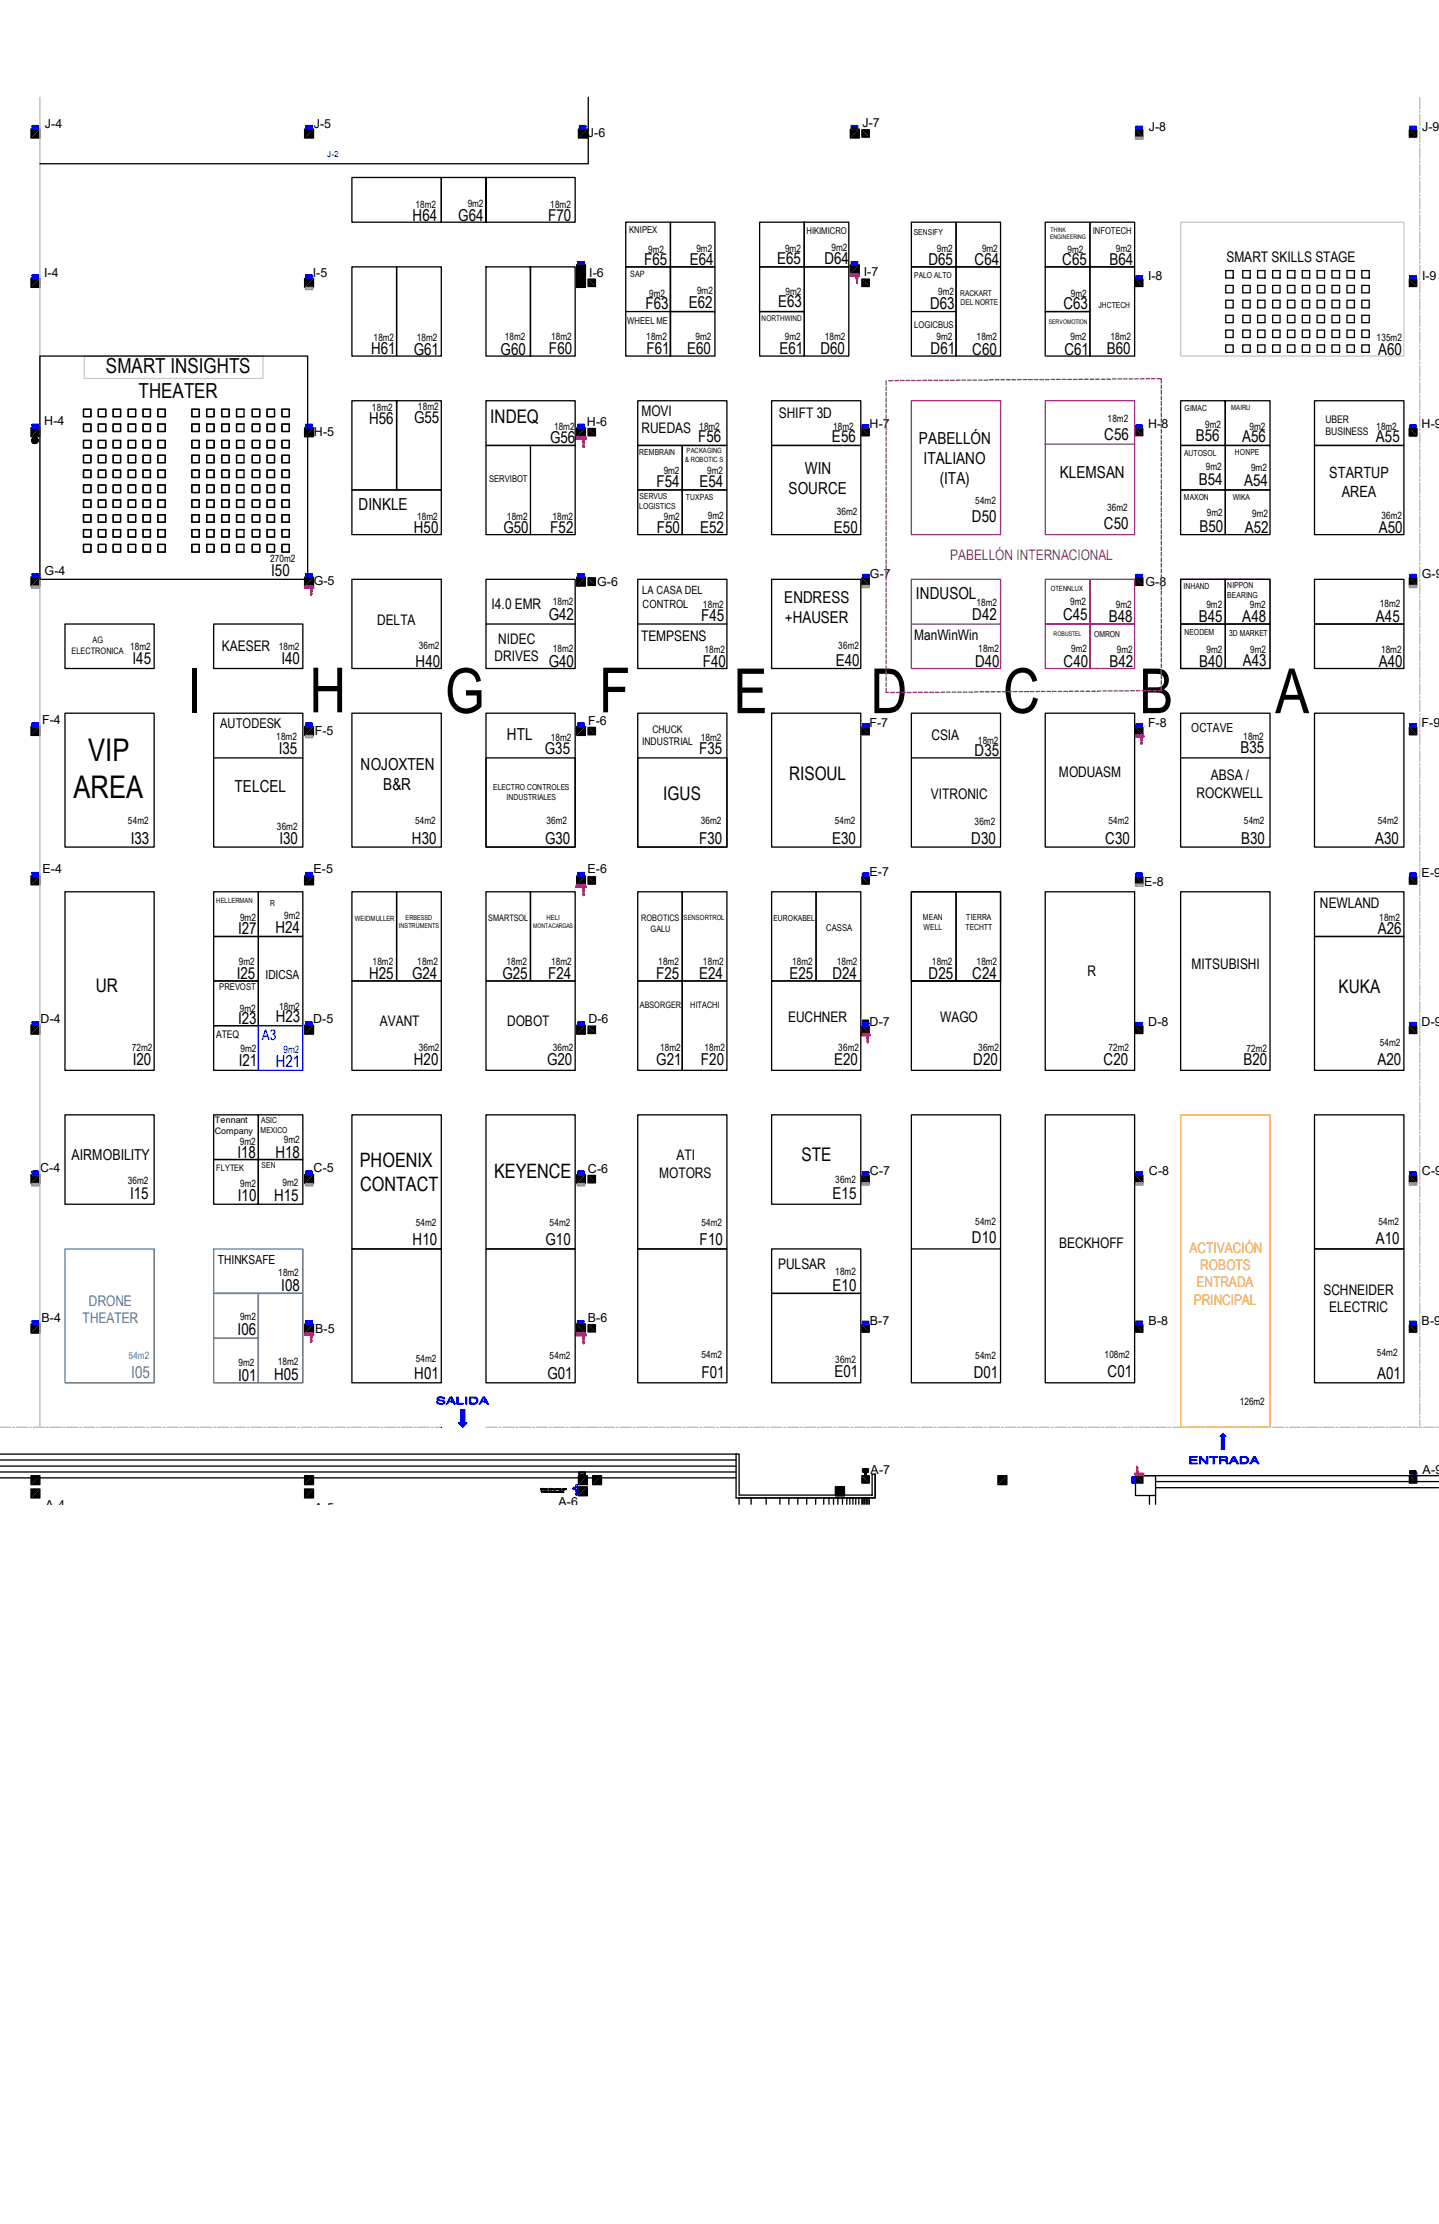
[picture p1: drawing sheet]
<svg xmlns="http://www.w3.org/2000/svg" width="279mm" height="432mm" viewBox="0 0 279 432" stroke-linecap="round" stroke-linejoin="round" font-family="sans-serif">
<defs><g id="words">
<g font-size="12.1">
<text x="36.3" y="138.3">I</text>
<text x="60.1" y="138.3">H</text>
<text x="86.4" y="138.4">G</text>
<text x="116.3" y="138.3">F</text>
<text x="142.4" y="138.5">E</text>
<text x="169" y="138.5">D</text>
<text x="194.8" y="138.4">C</text>
<text x="221.2" y="138.5">B</text>
<text x="247.6" y="138.5">A</text>
</g>
<g font-size="6.1">
<text x="17.1" y="147.8">VIP</text>
<text x="14.3" y="155">AREA</text>
</g>
<g font-size="4">
<text x="20.5" y="72.4">SMART INSIGHTS</text>
<text x="26.9" y="77.3">THEATER</text>
</g>
<g font-size="3.8">
<text x="69.9" y="226.6">PHOENIX</text>
<text x="69.9" y="231.2">CONTACT</text>
<text x="95.9" y="228.6">KEYENCE</text>
</g>
<g font-size="3.6">
<text x="95.2" y="82">INDEQ</text>
<text x="128.8" y="155.4">IGUS</text>
<text x="153.2" y="151.4">RISOUL</text>
<text x="18.6" y="192.6">UR</text>
<text x="259.9" y="192.7">KUKA</text>
<text x="155.6" y="225.3">STE</text>
</g>
<g font-size="3.2">
<text x="80.1" y="42.9">H64</text>
<text x="89" y="42.9">G64</text>
<text x="106.4" y="42.9">F70</text>
<text x="125.1" y="51.4">F65</text>
<text x="134" y="51.4">E64</text>
<text x="150.9" y="51.4">E65</text>
<text x="160.1" y="51.4">D64</text>
<text x="180.3" y="51.4">D65</text>
<text x="189.2" y="51.5">C64</text>
<text x="206.2" y="51.4">C65</text>
<text x="215.4" y="51.4">B64</text>
<text x="133.7" y="59.9">E62</text>
<text x="151.1" y="59.7">E63</text>
<text x="125.3" y="60">F63</text>
<text x="180.6" y="60.1">D63</text>
<text x="206.5" y="60.1">C63</text>
<text x="72" y="68.8">H61</text>
<text x="80.3" y="68.8">G61</text>
<text x="97.2" y="68.8">G60</text>
<text x="106.6" y="68.8">F60</text>
<text x="125.5" y="68.8">F61</text>
<text x="133.4" y="68.8">E60</text>
<text x="151.3" y="68.7">E61</text>
<text x="159.3" y="68.7">D60</text>
<text x="180.7" y="68.8">D61</text>
<text x="188.8" y="68.8">C60</text>
<text x="206.7" y="68.8">C61</text>
<text x="214.9" y="68.8">B60</text>
<text x="267.6" y="68.9">A60</text>
<text x="71.7" y="82.3">H56</text>
<text x="80.4" y="82">G55</text>
<text x="106.8" y="85.9">G56</text>
<text x="135.6" y="85.9">F56</text>
<text x="161.5" y="85.9">E56</text>
<text x="178.4" y="86.2">PABELLÓN</text>
<text x="214.4" y="85.3">C56</text>
<text x="232.2" y="85.7">B56</text>
<text x="241.2" y="85.9">A56</text>
<text x="267.2" y="85.9">A55</text>
<text x="127.5" y="94.6">F54</text>
<text x="135.8" y="94.6">E54</text>
<text x="153.1" y="95.9">SOURCE</text>
<text x="156.3" y="92">WIN</text>
<text x="179.3" y="90.1">ITALIANO</text>
<text x="182.5" y="94">(ITA)</text>
<text x="205.8" y="92.8">KLEMSAN</text>
<text x="232.7" y="94.2">B54</text>
<text x="241.6" y="94.4">A54</text>
<text x="69.6" y="99.1">DINKLE</text>
<text x="188.7" y="101.3">D50</text>
<text x="80.3" y="103.4">H50</text>
<text x="97.7" y="103.4">G50</text>
<text x="106.8" y="103.5">F52</text>
<text x="127.5" y="103.5">F50</text>
<text x="135.9" y="103.4">E52</text>
<text x="161.9" y="103.4">E50</text>
<text x="214.3" y="102.7">C50</text>
<text x="232.9" y="103.2">B50</text>
<text x="241.7" y="103.4">A52</text>
<text x="267.7" y="103.4">A50</text>
<text x="52.7" y="111.8">I50</text>
<text x="152.3" y="117.1">ENDRESS</text>
<text x="177.8" y="116.3">INDUSOL</text>
<text x="106.6" y="120.4">G42</text>
<text x="136.1" y="120.5">F45</text>
<text x="152.4" y="121">+HAUSER</text>
<text x="188.8" y="120.4">D42</text>
<text x="206.4" y="120.4">C45</text>
<text x="215.3" y="120.7">B48</text>
<text x="232.7" y="120.7">B45</text>
<text x="241.2" y="120.7">A48</text>
<text x="267.2" y="120.8">A45</text>
<text x="25.7" y="128.9">I45</text>
<text x="54.7" y="128.9">I40</text>
<text x="80.7" y="129.5">H40</text>
<text x="106.6" y="129.5">G40</text>
<text x="136.4" y="129.5">F40</text>
<text x="162.3" y="129.4">E40</text>
<text x="189.3" y="129.5">D40</text>
<text x="206.5" y="129.4">C40</text>
<text x="215.4" y="129.4">B42</text>
<text x="232.8" y="129.5">B40</text>
<text x="241.3" y="129.3">A43</text>
<text x="267.7" y="129.5">A40</text>
<text x="98.4" y="143.7">HTL</text>
<text x="54.1" y="146.3">I35</text>
<text x="70" y="149.5">NOJOXTEN</text>
<text x="105.8" y="146.5">G35</text>
<text x="135.7" y="146.4">F35</text>
<text x="189.2" y="146.9">D35</text>
<text x="240.8" y="146.3">B35</text>
<text x="45.5" y="153.8">TELCEL</text>
<text x="74.4" y="153.4">B&amp;R</text>
<text x="25.4" y="163.8">I33</text>
<text x="54.3" y="163.8">I30</text>
<text x="80" y="163.8">H30</text>
<text x="105.8" y="163.8">G30</text>
<text x="135.7" y="163.8">F30</text>
<text x="161.6" y="163.8">E30</text>
<text x="188.6" y="163.8">D30</text>
<text x="214.6" y="163.8">C30</text>
<text x="241" y="163.8">B30</text>
<text x="267" y="163.8">A30</text>
<text x="46.2" y="181.4">I27</text>
<text x="53.5" y="181.2">H24</text>
<text x="267.5" y="181.4">A26</text>
<text x="46" y="190.1">I25</text>
<text x="71.7" y="190.1">H25</text>
<text x="80" y="190.2">G24</text>
<text x="97.5" y="190.2">G25</text>
<text x="106.4" y="190.1">F24</text>
<text x="127.4" y="190.1">F25</text>
<text x="135.8" y="190.1">E24</text>
<text x="153.3" y="190.1">E25</text>
<text x="161.6" y="190.1">D24</text>
<text x="180.3" y="190.1">D25</text>
<text x="188.8" y="190.2">C24</text>
<text x="46.2" y="198.9">I23</text>
<text x="53.6" y="198.5">H23</text>
<text x="25.8" y="206.8">I20</text>
<text x="46.4" y="207.1">I21</text>
<text x="80.3" y="206.8">H20</text>
<text x="106.2" y="206.8">G20</text>
<text x="127.4" y="206.8">G21</text>
<text x="136.1" y="206.8">F20</text>
<text x="162" y="206.8">E20</text>
<text x="189" y="206.8">D20</text>
<text x="214.3" y="206.8">C20</text>
<text x="241.4" y="206.8">B20</text>
<text x="267.5" y="206.8">A20</text>
<text x="46.1" y="224.9">I18</text>
<text x="53.5" y="224.8">H18</text>
<text x="25.3" y="232.7">I15</text>
<text x="46.2" y="233.3">I10</text>
<text x="53.2" y="233.1">H15</text>
<text x="161.7" y="232.7">E15</text>
<text x="80.1" y="241.8">H10</text>
<text x="105.9" y="241.8">G10</text>
<text x="135.8" y="241.7">F10</text>
<text x="188.7" y="241.4">D10</text>
<text x="267.1" y="241.5">A10</text>
<text x="54.6" y="250.7">I08</text>
<text x="161.7" y="250.7">E10</text>
<text x="46.1" y="259.2">I06</text>
<text x="46.2" y="268.1">I01</text>
<text x="53.2" y="267.9">H05</text>
<text x="80.4" y="267.7">H01</text>
<text x="106.3" y="267.7">G01</text>
<text x="136.2" y="267.6">F01</text>
<text x="162.1" y="267.4">E01</text>
<text x="189.1" y="267.5">D01</text>
<text x="215.1" y="267.4">C01</text>
<text x="267.4" y="267.8">A01</text>
</g>
<text font-size="3.2" fill="#00f" x="53.6" y="207.1">H21</text>
<text font-size="3.2" fill="#2776bb" x="25.5" y="267.5">I05</text>
<g font-size="3">
<text x="258.1" y="92.8">STARTUP</text>
<text x="260.5" y="96.5">AREA</text>
</g>
<text font-size="2.9" x="13.9" y="225.2">AIRMOBILITY</text>
<g font-size="2.8">
<text x="238.1" y="50.9">SMART SKILLS STAGE</text>
<text x="124.5" y="80.7">MOVI</text>
<text x="151.2" y="81.2">SHIFT 3D</text>
<text x="124.5" y="84.1">RUEDAS</text>
<text x="95.4" y="118.2">I4.0 EMR</text>
<text x="73.2" y="121.4">DELTA</text>
<text x="96.7" y="125">NIDEC</text>
<text x="124.5" y="124.4">TEMPSENS</text>
<text x="177.5" y="124.2">ManWinWin</text>
<text x="43.1" y="126.3">KAESER</text>
<text x="96" y="128.4">DRIVES</text>
<text x="180.8" y="143.7">CSIA</text>
<text x="180.7" y="155.2">VITRONIC</text>
<text x="205.6" y="150.8">MODUASM</text>
<text x="232.3" y="154.9">ROCKWELL</text>
<text x="235.1" y="151.4">ABSA /</text>
<text x="256.3" y="176.3">NEWLAND</text>
<text x="211.2" y="189.6">R</text>
<text x="231.4" y="188.1">MITSUBISHI</text>
<text x="73.7" y="199.1">AVANT</text>
<text x="98.5" y="199.2">DOBOT</text>
<text x="153" y="198.5">EUCHNER</text>
<text x="182.5" y="198.4">WAGO</text>
<text x="131.4" y="225.3">ATI</text>
<text x="128" y="228.7">MOTORS</text>
<text x="205.7" y="242.4">BECKHOFF</text>
<text x="151.1" y="246.3">PULSAR</text>
<text x="257" y="251.4">SCHNEIDER</text>
<text x="258.1" y="254.8">ELECTRIC</text>
</g>
<text font-size="2.8" fill="#93278f" x="184.5" y="108.8">PABELLÓN INTERNACIONAL</text>
<text font-size="2.8" fill="#00f" x="50.8" y="201.9">A3</text>
<g font-size="2.8" fill="#f8991e">
<text x="231" y="243.2">ACTIVACIÓN</text>
<text x="232.3" y="250">ENTRADA</text>
<text x="233" y="246.6">ROBOTS</text>
<text x="231.8" y="253.4">PRINCIPAL</text>
</g>
<g font-size="2.8" fill="#2776bb">
<text x="16" y="257">THEATER</text>
<text x="17.3" y="253.6">DRONE</text>
</g>
<text font-size="2.6" x="42.8" y="141.3">AUTODESK</text>
<g font-size="2.4">
<text x="8.7" y="24.8">J-4</text>
<text x="60.9" y="24.8">J-5</text>
<text x="114.1" y="26.5">J-6</text>
<text x="167.5" y="24.7">J-7</text>
<text x="223" y="25.4">J-8</text>
<text x="276.1" y="25.4">J-9</text>
<text x="8.6" y="53.9">I-4</text>
<text x="60.7" y="53.9">I-5</text>
<text x="114.4" y="53.7">I-6</text>
<text x="167.7" y="53.6">I-7</text>
<text x="222.9" y="54.4">I-8</text>
<text x="276.1" y="54.4">I-9</text>
<text x="8.6" y="82.6">H-4</text>
<text x="113.9" y="82.8">H-6</text>
<text x="168.8" y="83.1">H-7</text>
<text x="222.9" y="83.1">H-8</text>
<text x="276" y="83.1">H-9</text>
<text x="61" y="84.7">H-5</text>
<text x="8.6" y="111.6">G-4</text>
<text x="60.9" y="113.7">G-5</text>
<text x="115.9" y="113.8">G-6</text>
<text x="168.9" y="112.2">G-7</text>
<text x="222.4" y="113.8">G-8</text>
<text x="276.1" y="112.2">G-9</text>
<text x="8.2" y="140.6">F-4</text>
<text x="61.1" y="142.7">F-5</text>
<text x="114.2" y="140.7">F-6</text>
<text x="168.8" y="141.1">F-7</text>
<text x="222.9" y="141.1">F-8</text>
<text x="231.3" y="142.2">OCTAVE</text>
<text x="276" y="141.2">F-9</text>
<text x="8.3" y="169.6">E-4</text>
<text x="60.9" y="169.6">E-5</text>
<text x="114" y="169.5">E-6</text>
<text x="168.8" y="170.1">E-7</text>
<text x="222.1" y="172">E-8</text>
<text x="276" y="170.2">E-9</text>
<text x="51.5" y="190">IDICSA</text>
<text x="7.9" y="198.6">D-4</text>
<text x="60.8" y="198.6">D-5</text>
<text x="114.2" y="198.6">D-6</text>
<text x="168.8" y="199.2">D-7</text>
<text x="223" y="199.1">D-8</text>
<text x="276" y="199.2">D-9</text>
<text x="7.8" y="227.6">C-4</text>
<text x="60.9" y="227.6">C-5</text>
<text x="114.1" y="227.8">C-6</text>
<text x="168.9" y="228.2">C-7</text>
<text x="223.1" y="228.2">C-8</text>
<text x="276.1" y="228.2">C-9</text>
<text x="42.3" y="245.4">THINKSAFE</text>
<text x="8" y="256.6">B-4</text>
<text x="114.1" y="256.7">B-6</text>
<text x="168.9" y="257.2">B-7</text>
<text x="223" y="257.2">B-8</text>
<text x="276" y="257.2">B-9</text>
<text x="61.2" y="258.9">B-5</text>
<text x="169" y="286.2">A-7</text>
<text x="276.2" y="286.2">A-9</text>
<text x="8.8" y="293">A-4</text>
<text x="61" y="293.6">A-5</text>
<text x="108.4" y="292.5">A-6</text>
</g>
<g font-size="2.2">
<text x="124.7" y="115.4">LA CASA DEL</text>
<text x="124.8" y="118">CONTROL</text>
</g>
<g font-size="2">
<text x="257.4" y="82">UBER</text>
<text x="257.4" y="84.5">BUSINESS</text>
<text x="126.7" y="142.3">CHUCK</text>
<text x="124.7" y="144.7">INDUSTRIAL</text>
<text x="42" y="201.6">ATEQ</text>
</g>
<g font-size="1.9">
<text x="80.7" y="40.3">18m2</text>
<text x="90.8" y="40.3">9m2</text>
<text x="106.8" y="40.3">18m2</text>
<text x="125.8" y="49.1">9m2</text>
<text x="135.2" y="48.9">9m2</text>
<text x="152.4" y="48.9">9m2</text>
<text x="161.5" y="48.8">9m2</text>
<text x="181.9" y="49">9m2</text>
<text x="190.7" y="48.9">9m2</text>
<text x="207.3" y="49.1">9m2</text>
<text x="216.7" y="48.9">9m2</text>
<text x="126" y="57.7">9m2</text>
<text x="135.3" y="57.1">9m2</text>
<text x="152.5" y="57.2">9m2</text>
<text x="182.2" y="57.3">9m2</text>
<text x="207.9" y="57.7">9m2</text>
<text x="152.4" y="66">9m2</text>
<text x="160.1" y="66">18m2</text>
<text x="72.5" y="66.1">18m2</text>
<text x="80.9" y="66.2">18m2</text>
<text x="98" y="66">18m2</text>
<text x="107" y="66">18m2</text>
<text x="125.5" y="66">18m2</text>
<text x="135" y="66">9m2</text>
<text x="181.9" y="66">9m2</text>
<text x="189.6" y="66">18m2</text>
<text x="207.9" y="66">9m2</text>
<text x="215.6" y="66">18m2</text>
<text x="267.3" y="66.2">135m2</text>
<text x="72.2" y="79.8">18m2</text>
<text x="81.2" y="79.6">18m2</text>
<text x="107.6" y="83.4">18m2</text>
<text x="135.8" y="83.4">18m2</text>
<text x="161.8" y="83.4">18m2</text>
<text x="215.1" y="81.9">18m2</text>
<text x="234" y="83.1">9m2</text>
<text x="242.6" y="83.5">9m2</text>
<text x="267.2" y="83.4">18m2</text>
<text x="128.9" y="91.9">9m2</text>
<text x="137.3" y="92">9m2</text>
<text x="234.1" y="91.2">9m2</text>
<text x="242.9" y="91.4">9m2</text>
<text x="81" y="101">18m2</text>
<text x="98.4" y="100.9">18m2</text>
<text x="107.3" y="100.9">18m2</text>
<text x="128.9" y="100.9">9m2</text>
<text x="137.5" y="100.8">9m2</text>
<text x="162.5" y="100">36m2</text>
<text x="189.4" y="97.9">54m2</text>
<text x="215" y="99.3">36m2</text>
<text x="234.3" y="100.2">9m2</text>
<text x="243.1" y="100.5">9m2</text>
<text x="268.2" y="100.7">36m2</text>
<text x="52.5" y="109.1">270m2</text>
<text x="107.3" y="117.6">18m2</text>
<text x="136.5" y="118">18m2</text>
<text x="189.6" y="117.7">18m2</text>
<text x="207.8" y="117.4">9m2</text>
<text x="216.7" y="118">9m2</text>
<text x="234.2" y="118.1">9m2</text>
<text x="242.7" y="118.1">9m2</text>
<text x="267.9" y="117.8">18m2</text>
<text x="162.8" y="125.9">36m2</text>
<text x="25.3" y="126.2">18m2</text>
<text x="54.1" y="126.2">18m2</text>
<text x="81.3" y="126">36m2</text>
<text x="107.3" y="126.6">18m2</text>
<text x="136.8" y="126.7">18m2</text>
<text x="189.9" y="126.5">18m2</text>
<text x="208" y="126.5">9m2</text>
<text x="216.9" y="126.7">9m2</text>
<text x="234.3" y="126.8">9m2</text>
<text x="242.7" y="126.7">9m2</text>
<text x="268.1" y="126.9">18m2</text>
<text x="53.6" y="143.7">18m2</text>
<text x="106.9" y="143.8">18m2</text>
<text x="136.1" y="143.9">18m2</text>
<text x="241.4" y="143.6">18m2</text>
<text x="189.9" y="144.4">18m2</text>
<text x="24.8" y="160.1">54m2</text>
<text x="53.8" y="161.2">36m2</text>
<text x="80.6" y="160.1">54m2</text>
<text x="106.1" y="160">36m2</text>
<text x="136.1" y="160.1">36m2</text>
<text x="162.1" y="160.1">54m2</text>
<text x="189.2" y="160.1">36m2</text>
<text x="215.2" y="160.1">54m2</text>
<text x="241.5" y="160.1">54m2</text>
<text x="267.5" y="160.1">54m2</text>
<text x="46.6" y="178.9">9m2</text>
<text x="55.2" y="178.4">9m2</text>
<text x="267.8" y="178.9">18m2</text>
<text x="46.4" y="187.4">9m2</text>
<text x="72.3" y="187.4">18m2</text>
<text x="81" y="187.4">18m2</text>
<text x="98.3" y="187.4">18m2</text>
<text x="107" y="187.4">18m2</text>
<text x="127.8" y="187.4">18m2</text>
<text x="136.5" y="187.4">18m2</text>
<text x="153.8" y="187.4">18m2</text>
<text x="162.5" y="187.4">18m2</text>
<text x="180.9" y="187.4">18m2</text>
<text x="189.6" y="187.4">18m2</text>
<text x="46.6" y="196.4">9m2</text>
<text x="54.2" y="196">18m2</text>
<text x="267.9" y="203.1">54m2</text>
<text x="25.6" y="204">72m2</text>
<text x="46.7" y="204.3">9m2</text>
<text x="81.3" y="204">36m2</text>
<text x="107.3" y="204">36m2</text>
<text x="128.2" y="204">18m2</text>
<text x="136.8" y="204">18m2</text>
<text x="162.8" y="204">36m2</text>
<text x="189.9" y="204">36m2</text>
<text x="215.2" y="204">72m2</text>
<text x="242" y="204.2">72m2</text>
<text x="55.1" y="222">9m2</text>
<text x="46.6" y="222.3">9m2</text>
<text x="24.8" y="229.8">36m2</text>
<text x="46.7" y="230.4">9m2</text>
<text x="54.9" y="230.3">9m2</text>
<text x="162.2" y="229.7">36m2</text>
<text x="80.7" y="238.1">54m2</text>
<text x="106.7" y="238.1">54m2</text>
<text x="136.2" y="238">54m2</text>
<text x="189.4" y="237.7">54m2</text>
<text x="267.6" y="237.7">54m2</text>
<text x="54" y="247.7">18m2</text>
<text x="162.2" y="247.6">18m2</text>
<text x="46.6" y="256.2">9m2</text>
<text x="106.7" y="263.8">54m2</text>
<text x="136.2" y="263.7">54m2</text>
<text x="189.4" y="263.8">54m2</text>
<text x="214.5" y="263.7">108m2</text>
<text x="267.3" y="263.3">54m2</text>
<text x="46.3" y="265.1">9m2</text>
<text x="53.9" y="265">18m2</text>
<text x="80.7" y="264.5">54m2</text>
<text x="162.2" y="264.6">36m2</text>
<text x="240.7" y="272.9">126m2</text>
</g>
<text font-size="1.9" fill="#00f" x="55" y="204.4">9m2</text>
<text font-size="1.9" fill="#2776bb" x="25" y="263.8">54m2</text>
<g font-size="1.8">
<text x="122.1" y="45.3">KNIPEX</text>
<text x="156.6" y="45.4">HIKIMICRO</text>
<text x="212.2" y="45.5">INFOTECH</text>
<text x="121.8" y="62.8">WHEEL ME</text>
<text x="177.5" y="63.7">LOGICBUS</text>
<text x="95" y="93.6">SERVIBOT</text>
<text x="160.4" y="180.8">CASSA</text>
<text x="42.5" y="192.2">PREVOST</text>
</g>
<g font-size="1.7">
<text x="122.4" y="53.7">SAP</text>
<text x="18" y="124.8">AG</text>
<text x="13.9" y="126.9">ELECTRONICA</text>
<text x="94.8" y="178.9">SMARTSOL</text>
<text x="124.5" y="178.9">ROBOTICS</text>
<text x="126.3" y="181">GALU</text>
<text x="124.2" y="195.6">ABSORGER</text>
<text x="134" y="195.6">HITACHI</text>
<text x="41.7" y="220.1">Company</text>
<text x="41.7" y="218">Tennant</text>
<text x="42" y="227.4">FLYTEK</text>
</g>
<text font-size="1.6" fill="#00f" x="63.5" y="30.4">J-2</text>
<g font-size="1.6">
<text x="177.4" y="45.7">SENSIFY</text>
<text x="177.5" y="53.9">PALO ALTO</text>
<text x="186.4" y="57.4">RACKART</text>
<text x="186.5" y="59.3">DEL NORTE</text>
<text x="213.3" y="59.8">JHCTECH</text>
<text x="230" y="79.9">GIMAC</text>
<text x="124.1" y="88.4">REMBRAIN</text>
<text x="229.9" y="88.5">AUTOSOL</text>
<text x="239.8" y="88.4">HONPE</text>
<text x="124.1" y="98.8">LOGISTICS</text>
<text x="124.2" y="96.9">SERVUS</text>
<text x="133.2" y="97.2">TUXPAS</text>
<text x="229.9" y="97">MAXON</text>
<text x="239.4" y="97.1">WIKA</text>
<text x="229.8" y="114.4">INHAND</text>
<text x="238.3" y="114.1">NIPPON</text>
<text x="238.3" y="116.1">BEARING</text>
<text x="212.4" y="123.7">OMRON</text>
<text x="230" y="123.4">NEODEM</text>
<text x="238.6" y="123.4">3D MARKET</text>
<text x="95.7" y="153.4">ELECTRO CONTROLES</text>
<text x="98.3" y="155.4">INDUSTRIALES</text>
<text x="52.5" y="175.9">R</text>
<text x="150.2" y="178.8">EUROKABEL</text>
<text x="179.2" y="178.7">MEAN</text>
<text x="187.6" y="178.7">TIERRA</text>
<text x="179.3" y="180.6">WELL</text>
<text x="187.5" y="180.6">TECHTT</text>
<text x="50.6" y="220">MEXICO</text>
<text x="50.7" y="218">ASIC</text>
<text x="50.8" y="226.7">SEN</text>
</g>
<text font-size="1.5" x="147.9" y="62.4">NORTHWIND</text>
<g font-size="1.4">
<text x="239.1" y="79.6">MAIRU</text>
<text x="133" y="89.6">&amp; ROBOTIC S</text>
<text x="133.3" y="87.9">PACKAGING</text>
<text x="204" y="114.8">OTENNLUX</text>
<text x="42" y="175.3">HELLERMAN</text>
<text x="68.9" y="178.9">WEIDMULLER</text>
<text x="106.1" y="178.6">HELI</text>
<text x="132.7" y="178.6">SENSORTROL</text>
</g>
<g font-size="1.3">
<text x="78.7" y="178.6">ERBESSD</text>
<text x="77.4" y="180.2">INSTRUMENTS</text>
</g>
<g font-size="1.2">
<text x="203.9" y="46.5">ENGINEERING</text>
<text x="204" y="45">THINK</text>
<text x="203.6" y="62.9">SERVOMOTION</text>
<text x="204.6" y="123.5">ROBUSTEL</text>
<text x="103.5" y="180.2">MONTACARGAS</text>
</g>
</g></defs>
<g fill="none" stroke="#000" stroke-width=".25">
<path d="M6 25.1h1.7v1.7h-1.7zM59.1 25.1h1.8v1.7h-1.8zM112.3 25.1h1.7v1.7h-1.7zM165.1 25.1h1.7v1.7h-1.7zM165.5 24.8h.8v.2h-.8zM167.3 25.2h1.5v1.4h-1.5zM273.6 25.2h1.5v1.4h-1.5zM6 54.1h1.7v1.7h-1.7zM59.1 54.1h1.8v1.7h-1.8zM112 51.4h1.7v4.4h-1.7zM114.2 54.2h1.4v1.4h-1.4zM165.1 51.4h1.7v1.8h-1.7z"/>
<path d="M167.3 54.2h1.5v1.4h-1.5zM220.5 54.2h1.4v1.4h-1.4zM273.6 54.2h1.5v1.4h-1.5zM6 83.1h1.7v1.7h-1.7zM6.3 85.8l.8-.8-.8 .8M6.8 84.9l-.6 .7 .7-.7M7.2 85.2l-.8 .8M7.3 85.4l-.7 .7 .8-.7M7.3 85.7l-.3 .4M7.3 85.8l-.3 .3M59.1 83.1h1.8v1.7h-1.8zM112 83.1h1.7v1.7h-1.7z"/>
<path d="M114.2 83.2h1.4v1.4h-1.4zM167.3 83.2h1.5v1.4h-1.5zM273.6 83.2h1.5v1.4h-1.5zM6 112.1h1.7v1.7h-1.7zM59.1 112.1h1.8v1.7h-1.8zM112 112.1h1.7v1.7h-1.7zM114.2 112.2h1.4v1.5h-1.4zM167.3 112.2h1.5v1.5h-1.5zM220.5 112.2h1.4v1.5h-1.4zM273.6 112.2h1.5v1.5h-1.5zM6 141.1h1.7v1.7h-1.7zM59.1 141.1h1.8v1.7h-1.8z"/>
<path d="M112 141.1h1.7v1.7h-1.7zM114.2 141.2h1.4v1.5h-1.4zM167.3 141.2h1.5v1.5h-1.5zM220.5 141.2h1.4v1.5h-1.4zM273.6 141.2h1.5v1.5h-1.5zM6 170.1h1.7v1.7h-1.7zM59.1 170.1h1.8v1.7h-1.8zM112 170.1h1.7v1.7h-1.7zM114.2 170.2h1.4v1.5h-1.4zM167.3 170.2h1.5v1.5h-1.5zM220.5 170.2h1.4v1.5h-1.4zM273.6 170.2h1.5v1.5h-1.5z"/>
<path d="M6 199.1h1.7v1.7h-1.7zM41.5 190.5h8.7v8.6h-8.7zM59.1 199.1h1.8v1.7h-1.8zM112 199.1h1.7v1.7h-1.7zM114.2 199.2h1.4v1.5h-1.4zM115.6 199.2h.1M167.3 199.2h1.5v1.5h-1.5zM167.5 198.1h1.1v.6h-1.1zM167.5 198.2h1.1v.4h-1.1zM167.6 198.2v.4M167.6 198.2v.1M167.6 198.4v.2"/>
<path d="M167.6 198.2h.3M167.7 198.2v.4M167.8 198.2v.1M167.8 198.4v.2M167.8 198.2v.4M167.9 198.2v.1M167.9 198.4v.2M167.9 198.2v.4M168 199.1h.1M168.1 198.2v.1M168.1 198.4v.2M168.1 198.2v.4"/>
<path d="M168.2 198.2v.4M168.2 198.2v.1M168.2 198.4v.2M168.3 198.2v.4M168.4 198.2v.4M168.4 198.2v.1M168.4 198.4v.2M168.4 198.2h-.4v.4M168.5 198.2v.4M168.5 198.2l.1 .4M168.5 198.2v.1M168.5 198.4v.2"/>
<path d="M220.5 199.2h1.4v1.5h-1.4zM273.6 199.2h1.5v1.5h-1.5zM114.2 200.7h.1M115.6 200.7h.1M6 228h1.7v1.8h-1.7zM59.1 228h1.8v1.8h-1.8zM112 228h1.7v1.8h-1.7zM114.2 228.2h1.4v1.5h-1.4zM167.3 228.2h1.5v1.5h-1.5zM168.1 229.9h.1M220.5 228.2h1.4v1.5h-1.4zM273.6 228.2h1.5v1.5h-1.5z"/>
<path d="M6 257.1h1.7v1.7h-1.7zM59.1 257.1h1.8v1.7h-1.8zM111.9 257h1.8v1.8h-1.8zM112 257.1h1.7v1.7h-1.7zM114.2 257.2h1.4v1.4h-1.4zM167.3 257.2h1.5v1.5h-1.5zM220.5 257.2h1.4v1.5h-1.4zM220.6 256.6h1.2M273.6 257.2h1.5v1.5h-1.5zM0 282.3h142.9M0 283.5h142.9M0 284.6h142.9"/>
<path d="M0 285.8h142.9M0 286.9h142.9M6 286.5h1.7v1.7h-1.7zM6 289.1h1.7v1.7h-1.7zM59.1 286.5h1.8v1.7h-1.8zM59.1 289.1h1.8v1.7h-1.8zM112.3 286.5h1.7v1.7h-1.7zM112.3 288.7h1.7v1.7h-1.7zM112.4 285.9v.6h1.2v-.5M112.4 286h1.2v.5h-1.2zM112.4 285.8l1.2 .1zM112.6 286.3h.9v.2h-.9z"/>
<path d="M113.7 285.9h-1.3M115.1 286.5h1.7v1.7h-1.7zM142.9 282.3h.6v8h25.8v-4.1h.6M142.9 282.3v8.5h18.9v1.3M145.8 290.8v1.3M148.8 290.8v1.3M151.4 290.8v1.3M153.2 290.8v1.3M154.9 290.8v1.3M156.6 290.8v1.3M158.4 290.8v1.3M159.9 290.8v1.3"/>
<path d="M161 290.8v1.3M162.2 288.7h1.8v1.7h-1.8zM162.7 290.8v1.3M163.6 290.8v1.3M164.4 290.8v1.3M165 290.8v1.3M165.6 290.8v1.3M166.2 290.8v1.3M166.8 290.8v1.3M167.3 290.8v1.3M167.3 286.5h1.5v1.5h-1.5zM167.5 285.2h1.1v.6h-1.1z"/>
<path d="M167.5 285.3h1.1v.5h-1.1zM167.6 285.3v.5M167.6 290.8v1.3M167.6 285.3h.2M167.7 285.3v.5M167.8 285.3v.5M167.9 285.3v.5M167.9 290.8v1.3M167.9 285.3h.5M168 286.2h.1M168 285.3v.5M168.1 285.3v.5"/>
<path d="M168.2 290.8v1.3M168.2 285.3v.5M168.3 285.3v.5M168.4 285.3v.5M168.4 285.3h.2v.5M168.5 290.8v1.3M168.5 285.3v.5M168.8 290.8v1.3M169.9 286.2v4.6h-8M169.9 286.2v4.6h-26.4v1.3M193.8 286.5h1.7v1.7h-1.7zM220.5 286.5h3.9v3.9h-3.9z"/>
<path d="M220.5 286.5h58.8M220.5 286.5h1.4v1.5h-1.4zM223.2 290.4v1.7M224.4 288.8h54.9M224.4 287.7h54.9M224.4 290.4v1.7M273.6 286.5h1.5v1.5h-1.5zM273.7 285.6h1.2v.5h-1.2zM273.8 285.6h1v.5h-1zM273.8 285.6v.5M273.9 285.6v.5M274 285.6h-.1v.5"/>
<path d="M274 285.6v.5M274.1 285.6h.4M274.1 285.7v.4M274.1 285.6v.5M274.2 285.7v.4M274.2 285.6v.5M274.3 285.6v.5M274.3 285.7v.4M274.4 285.6v.5M274.4 285.7v.4M274.5 285.7v.4M274.6 286.1v-.5h.2v.5"/>
<path d="M274.7 285.6v.5M274.7 285.7v.4M274.8 285.7v.4"/>
<circle cx="6.8" cy="85.5" r=".59"/>
<circle cx="6.8" cy="85.5" r=".55"/>
<circle cx="168" cy="198.9" r=".22"/>
<circle cx="168.1" cy="286" r=".22"/>
</g>
<g fill="#000">
<path d="M6 25.1h1.7l-1.7 1.7zM6 26.8l1.7-1.7v1.7zM59.1 25.1h1.8l-1.8 1.7zM59.1 26.8l1.8-1.7v1.7zM112.3 25.1h1.7l-1.7 1.7zM114 25.1v1.7h-1.7zM165.1 25.1h1.7l-1.7 1.7zM165.1 26.8l1.7-1.7v1.7zM167.3 25.2l1.5 1.4h-1.5zM167.3 25.2h1.5v1.4zM220.5 25.2l1.4 1.4h-1.4zM220.5 25.2h1.4v1.4z"/>
<path d="M273.6 25.2l1.5 1.4h-1.5zM273.6 25.2h1.5v1.4zM6 54.1h1.7l-1.7 1.7zM6 55.8l1.7-1.7v1.7zM59.1 54.1h1.8l-1.8 1.7zM59.1 55.8l1.8-1.7v1.7zM112 51.4h1.7l-1.7 4.4zM113.7 51.4v4.4h-1.7zM114.2 54.2l1.4 1.4h-1.4zM114.2 54.2h1.4v1.4zM165.1 51.4h1.7l-1.7 1.8zM165.1 53.2l1.7-1.8v1.8z"/>
<path d="M167.3 54.2l1.5 1.4h-1.5zM167.3 54.2h1.5v1.4zM220.5 54.2l1.4 1.4h-1.4zM220.5 54.2h1.4v1.4zM273.6 54.2l1.5 1.4h-1.5zM273.6 54.2h1.5v1.4zM6 83.1h1.7l-1.7 1.7zM6 84.8l1.7-1.7v1.7zM59.1 83.1h1.8l-1.8 1.7zM59.1 84.8l1.8-1.7v1.7zM112 83.1h1.7l-1.7 1.7zM113.7 83.1v1.7h-1.7z"/>
<path d="M114.2 83.2l1.4 1.4h-1.4zM114.2 83.2h1.4v1.4zM167.3 83.2l1.5 1.4h-1.5zM167.3 83.2h1.5v1.4zM220.5 83.2l1.4 1.4h-1.4zM220.5 83.2h1.4v1.4zM273.6 83.2l1.5 1.4h-1.5zM273.6 83.2h1.5v1.4zM6 112.1h1.7l-1.7 1.7zM6 113.8l1.7-1.7v1.7zM59.1 112.1h1.8l-1.8 1.7zM59.1 113.8l1.8-1.7v1.7z"/>
<path d="M112 112.1h1.7l-1.7 1.7zM113.7 112.1v1.7h-1.7zM114.2 112.2l1.4 1.5h-1.4zM114.2 112.2h1.4v1.5zM167.3 112.2l1.5 1.5h-1.5zM167.3 112.2h1.5v1.5zM220.5 112.2l1.4 1.5h-1.4zM220.5 112.2h1.4v1.5zM273.6 112.2l1.5 1.5h-1.5zM273.6 112.2h1.5v1.5zM6 141.1h1.7l-1.7 1.7zM6 142.8l1.7-1.7v1.7z"/>
<path d="M59.1 141.1h1.8l-1.8 1.7zM59.1 142.8l1.8-1.7v1.7zM112 141.1h1.7l-1.7 1.7zM113.7 141.1v1.7h-1.7zM114.2 141.2l1.4 1.5h-1.4zM114.2 141.2h1.4v1.5zM167.3 141.2l1.5 1.5h-1.5zM167.3 141.2h1.5v1.5zM220.5 141.2l1.4 1.5h-1.4zM220.5 141.2h1.4v1.5zM273.6 141.2l1.5 1.5h-1.5zM273.6 141.2h1.5v1.5z"/>
<path d="M6 170.1h1.7l-1.7 1.7zM6 171.8l1.7-1.7v1.7zM59.1 170.1h1.8l-1.8 1.7zM59.1 171.8l1.8-1.7v1.7zM112 170.1h1.7l-1.7 1.7zM113.7 170.1v1.7h-1.7zM114.2 170.2l1.4 1.5h-1.4zM114.2 170.2h1.4v1.5zM167.3 170.2l1.5 1.5h-1.5zM167.3 170.2h1.5v1.5zM220.5 170.2l1.4 1.5h-1.4zM220.5 170.2h1.4v1.5z"/>
<path d="M273.6 170.2l1.5 1.5h-1.5zM273.6 170.2h1.5v1.5zM6 199.1h1.7l-1.7 1.7zM59.1 199.1h1.8l-1.8 1.7zM112 199.1h1.7l-1.7 1.7zM114.2 199.2l1.4 1.5h-1.4zM114.2 199.2h1.4v1.5zM167.3 199.2l1.5 1.5h-1.5zM167.3 199.2h1.5v1.5zM167.5 198.1l1.1 .1zM167.5 198.2v.4zM167.5 198.6l1.1 .1z"/>
<path d="M167.8 198.9h.5zM167.8 198.9l.5 .1zM167.8 199h.5zM167.8 199h.4zM167.9 198.8h.3zM167.9 198.8l.3 .1zM167.9 198.9h.4zM167.9 199h.3zM167.9 199h.1zM167.9 199l.1 .1zM167.9 199.1h.1zM167.9 199.1h.2z"/>
<path d="M167.9 199.1h.3zM167.9 198.8h.2zM168 198.7h.1zM168 198.7l.1 .1zM168 199.1h.1zM168 199h.2zM168 199l.2 .1zM168 199.1h.2zM168.1 199.1h.1zM168.6 198.2v.4zM220.5 199.2l1.4 1.5h-1.4zM220.5 199.2h1.4v1.5z"/>
<path d="M273.6 199.2l1.5 1.5h-1.5zM273.6 199.2h1.5v1.5zM6 200.8l1.7-1.7v1.7zM59.1 200.8l1.8-1.7v1.7zM113.7 199.1v1.7h-1.7zM6 228h1.7l-1.7 1.8zM6 229.8l1.7-1.8v1.8zM59.1 228h1.8l-1.8 1.8zM59.1 229.8l1.8-1.8v1.8zM112 228h1.7l-1.7 1.8zM113.7 228v1.8h-1.7zM114.2 228.2l1.4 1.5h-1.4z"/>
<path d="M114.2 228.2h1.4v1.5zM167.3 228.2l1.5 1.5h-1.5zM167.3 228.2h1.5v1.5zM220.5 228.2l1.4 1.5h-1.4zM220.5 228.2h1.4v1.5zM273.6 228.2l1.5 1.5h-1.5zM273.6 228.2h1.5v1.5zM6 257.1h1.7l-1.7 1.7zM6 258.8l1.7-1.7v1.7zM59.1 257.1h1.8l-1.8 1.7zM59.1 258.8l1.8-1.7v1.7zM112 257.1l1.7 1.7h-1.7z"/>
<path d="M112 257.1h1.7v1.7zM114.2 257.2l1.4 1.4h-1.4zM114.2 257.2h1.4v1.4zM167.3 257.2l1.5 1.5h-1.5zM167.3 257.2h1.5v1.5zM220.5 257.2l1.4 1.5h-1.4zM220.5 257.2h1.4v1.5zM273.6 257.2l1.5 1.5h-1.5zM273.6 257.2h1.5v1.5zM6 286.5h1.7l-1.7 1.7zM6 288.2l1.7-1.7v1.7zM6 289.1h1.7l-1.7 1.7z"/>
<path d="M6 290.8l1.7-1.7v1.7zM59.1 286.5h1.8l-1.8 1.7zM59.1 288.2l1.8-1.7v1.7zM59.1 289.1h1.8l-1.8 1.7zM59.1 290.8l1.8-1.7v1.7zM112.3 286.5h1.7l-1.7 1.7zM112.3 288.2l1.7-1.7v1.7zM112.3 288.7h1.7l-1.7 1.7zM112.3 290.4l1.7-1.7v1.7zM115.1 286.5h1.7l-1.7 1.7zM115.1 288.2l1.7-1.7v1.7zM162.2 288.7h1.8l-1.8 1.7z"/>
<path d="M162.2 290.4l1.8-1.7v1.7zM167.3 286.5l1.5 1.5h-1.5zM167.3 286.5h1.5v1.5zM167.5 285.2l1.1 .1zM167.5 285.3v.4zM167.5 285.8h1.1zM167.9 285.9l.3 .1zM167.9 286h.3zM167.9 286h.4zM167.9 286l.4 .1zM167.9 286.1h.4zM167.9 286.1h.3z"/>
<path d="M167.9 286.1h.1zM167.9 286.1l.1 .1zM167.9 286.2h.1zM167.9 285.9h.3zM167.9 286.2h.3zM167.9 286.2l.2 .1zM167.9 286.3h.2zM168 285.8h.1zM168 285.8l.1 .1zM168 286.3h.1zM168 286.1h.2zM168.1 286.1h.1z"/>
<path d="M168.1 286.1l.1 .1zM168.1 286.2h.1zM168 286.2h.2zM168.6 285.3v.4zM193.8 286.5h1.7l-1.7 1.7zM193.8 288.2l1.7-1.7v1.7zM220.5 286.5l1.4 1.5h-1.4zM220.5 286.5h1.4v1.5zM273.6 286.5l1.5 1.5h-1.5zM273.6 286.5h1.5v1.5zM273.7 285.6h1.2zM273.7 285.6l.1 .5z"/>
<path d="M273.7 286.1h1.2zM274.8 285.6l.1 .5z"/>
</g>
<path d="M220.5 25.2h1.4v1.4h-1.4zM220.5 83.2h1.4v1.4h-1.4z" fill="none" stroke="#723900" stroke-width=".25"/>
<g fill="none" stroke="#00f" stroke-width=".25">
<path d="M6.3 24.5h1.2v.6h-1.2zM6.3 24.4l1.2 .1zM6.3 24.5h1.2M6.3 24.4v.7h1.2v-.6M6.4 24.8h.9v.2h-.9zM59.4 24.4v.7h1.2v-.6M59.4 24.5h1.2v.6h-1.2zM59.4 24.4l1.2 .1zM59.4 24.5h1.2M59.6 24.8h.8v.2h-.8zM112.5 24.5v.6h1.2v-.6M112.5 24.5h1.2v.6h-1.2z"/>
<path d="M112.5 24.4l1.2 .1zM112.5 24.5h1.3M112.6 24.4v.1M112.7 24.8h.8v.2h-.8zM165.3 24.4v.7h1.2v-.6M165.3 24.5h1.2v.6h-1.2zM165.3 24.4l1.2 .1zM165.3 24.5h1.2M220.6 24.6h1.2v.6h-1.2zM220.6 24.5l1.2 .1zM220.8 24.9h.9v.2h-.9zM221.8 24.6l-1.2-.1v.7h1.2v-.6"/>
<path d="M221.8 24.6h.1M273.8 24.6h1.2v.6h-1.2zM273.8 24.5l1.2 .1zM273.9 24.9h.9v.2h-.9zM275 24.6l-1.2-.1v.7h1.2v-.6M6.3 53.5h1.2v.6h-1.2zM6.3 53.4l1.2 .1zM6.4 53.8h.9v.2h-.9zM7.5 53.5l-1.2-.1v.7h1.2v-.6M59.4 53.5h1.2v.6h-1.2zM59.4 53.4l1.2 .1zM59.6 53.8h.8v.2h-.8z"/>
<path d="M60.6 53.5l-1.2-.1v.7h1.2v-.6M112.2 50.9h1.2v.5h-1.2zM112.2 50.8h1.2zM112.4 51.2h.8v.2h-.8zM113.4 50.8h-1.2v.6h1.2v-.5M113.5 50.9h.1M165.3 50.9h1.2v.5h-1.2zM165.3 50.8h1.2zM165.5 51.2h.8v.2h-.8zM166.5 50.8h-1.2v.6h1.2v-.5M166.5 50.9h.1M220.6 53.6h1.2v.6h-1.2z"/>
<path d="M220.6 53.6h1.2zM220.6 53.6v.6h1.2v-.6M220.8 53.9h.9v.2h-.9zM221.8 53.6h-1.2v.1M221.8 53.6h.1M273.8 53.6h1.2v.6h-1.2zM273.8 53.6h1.2zM273.8 53.6v.6h1.2v-.6M273.9 53.9h.9v.2h-.9zM275 53.6h-1.2v.1M6.3 82.5h1.2v.6h-1.2zM6.3 82.4l1.2 .1z"/>
<path d="M6.3 82.5h1.2M6.3 82.4v.7h1.2v-.6M6.4 82.8h.9v.2h-.9zM59.4 82.4v.7h1.2v-.6M59.4 82.5h1.2v.6h-1.2zM59.4 82.4l1.2 .1zM59.4 82.5h1.2M59.6 82.8h.8v.2h-.8zM112.2 82.4v.7h1.2v-.6M112.2 82.5h1.2v.6h-1.2zM112.2 82.4l1.2 .1zM112.2 82.5h1.2"/>
<path d="M112.4 82.8h.8v.2h-.8zM113.5 82.5h.1M167.4 82.7h1.2v.5h-1.2zM167.4 82.6h1.2zM167.6 82.9h.8v.2h-.8zM168.6 82.6l-1.2-.1v.7h1.2v-.5M168.7 82.6h.1M220.6 82.7h1.2v.5h-1.2zM220.6 82.6h1.2zM220.8 82.9h.9v.2h-.9zM221.8 82.6l-1.2-.1v.7h1.2v-.5M221.8 82.6h.1"/>
<path d="M273.8 82.7h1.2v.5h-1.2zM273.8 82.6h1.2zM273.9 82.9h.9v.2h-.9zM275 82.6l-1.2-.1v.7h1.2v-.5M6.3 111.5h1.2v.6h-1.2zM6.3 111.4l1.2 .1zM6.3 111.5v.6h1.2v-.6M6.4 111.8h.9v.2h-.9zM7.5 111.5l-1.2-.1v.1M59.4 111.5v.6h1.2v-.6M59.4 111.5h1.2v.6h-1.2zM59.4 111.4l1.2 .1z"/>
<path d="M59.6 111.8h.8v.2h-.8zM60.6 111.5l-1.2-.1v.1M112.2 111.5v.6h1.2v-.6M112.2 111.5h1.2v.6h-1.2zM112.2 111.4l1.2 .1zM112.4 111.8h.8v.2h-.8zM113.4 111.5l-1.2-.1v.1M113.5 111.5h.1M167.6 111.7h1.1v.5h-1.1zM167.6 111.5l1.1 .1zM167.7 111.9h.9v.2h-.9zM168.7 111.6l-1.1-.1v.7h1.1v-.5"/>
<path d="M168.7 111.6h.1M220.6 111.7h1.2v.5h-1.2zM220.6 111.5l1.2 .1zM220.8 111.9h.9v.2h-.9zM221.8 111.6l-1.2-.1v.7h1.2v-.5M221.8 111.6h.1M273.8 111.7h1.2v.5h-1.2zM273.8 111.5l1.2 .1zM273.9 111.9h.9v.2h-.9zM275 111.6l-1.2-.1v.7h1.2v-.5M275 111.6h.1M6.3 140.5h1.2v.6h-1.2z"/>
<path d="M6.3 140.4l1.2 .1zM6.4 140.8h.9v.2h-.9zM7.5 140.5l-1.2-.1v.7h1.2v-.6M59.4 140.5h1.2v.6h-1.2zM59.4 140.4l1.2 .1zM59.6 140.8h.8v.2h-.8zM60.6 140.5l-1.2-.1v.7h1.2v-.6M112.2 140.5h1.2v.6h-1.2zM112.2 140.4l1.2 .1zM112.4 140.8h.8v.2h-.8zM113.4 140.5l-1.2-.1v.7h1.2v-.6M113.5 140.5h.1"/>
<path d="M167.6 140.7h1.1v.5h-1.1zM167.6 140.5l1.1 .1zM167.7 140.9h.9v.2h-.9zM168.7 140.6l-1.1-.1v.7h1.1v-.5M168.7 140.6h.1M220.6 140.7h1.2v.5h-1.2zM220.6 140.5l1.2 .1zM220.8 140.9h.9v.2h-.9zM221.8 140.6l-1.2-.1v.7h1.2v-.5M221.8 140.6h.1M273.8 140.7h1.2v.5h-1.2zM273.8 140.5l1.2 .1z"/>
<path d="M273.9 140.9h.9v.2h-.9zM275 140.6l-1.2-.1v.7h1.2v-.5M275 140.6h.1M6.3 169.5h1.2v.6h-1.2zM6.3 169.4l1.2 .1zM6.3 169.5v.6h1.2v-.6M6.4 169.8h.9v.2h-.9zM7.5 169.5l-1.2-.1v.1M59.4 169.5v.6h1.2v-.6M59.4 169.5h1.2v.6h-1.2zM59.4 169.4l1.2 .1zM59.6 169.8h.8v.2h-.8z"/>
<path d="M60.6 169.5l-1.2-.1v.1M112.2 169.5v.6h1.2v-.6M112.2 169.5h1.2v.6h-1.2zM112.2 169.4l1.2 .1zM112.4 169.8h.8v.2h-.8zM113.4 169.5l-1.2-.1v.1M113.5 169.5h.1M167.5 169.7h1.2v.5h-1.2zM167.5 169.5l1.2 .1zM167.6 169.9h.9v.2h-.9zM168.7 169.6l-1.2-.1v.7h1.2v-.5M168.7 169.6h.1"/>
<path d="M220.6 169.7h1.2v.5h-1.2zM220.6 169.5l1.2 .1zM220.8 169.9h.9v.2h-.9zM221.8 169.6l-1.2-.1v.7h1.2v-.5M221.8 169.6h.1M273.8 169.7h1.2v.5h-1.2zM273.8 169.5l1.2 .1zM273.9 169.9h.9v.2h-.9zM275 169.6l-1.2-.1v.7h1.2v-.6M6.3 198.5h1.2v.6h-1.2zM6.3 198.4l1.2 .1zM6.4 198.8h.9v.2h-.9z"/>
<path d="M7.5 198.5l-1.2-.1v.7h1.2v-.6M59.4 198.5h1.2v.6h-1.2zM59.4 198.4l1.2 .1zM59.6 198.8h.8v.2h-.8zM60.6 198.5l-1.2-.1v.7h1.2v-.6M112.2 198.5h1.2v.6h-1.2zM112.2 198.4l1.2 .1zM112.4 198.8h.8v.2h-.8zM113.4 198.5l-1.2-.1v.7h1.2v-.6M113.5 198.5h.1M220.6 198.7h1.2v.5h-1.2zM220.6 198.5l1.2 .1z"/>
<path d="M220.6 198.6h1.2M220.6 198.6v.6h1.2v-.5M220.8 198.9h.9v.2h-.9zM221.8 198.6h.1M273.7 198.7h1.2v.5h-1.2zM273.7 198.5l1.2 .1zM273.7 198.6h1.3M273.7 198.7v.5h1.2v-.5M273.8 198.6v.1M273.9 198.9h.8v.2h-.8zM6.3 227.5h1.2v.5h-1.2zM6.3 227.4l1.2 .1z"/>
<path d="M6.4 227.8h.9v.2h-.9zM7.5 227.5l-1.2-.1v.6h1.2v-.5M7.5 227.5h.1M59.4 227.5h1.2v.5h-1.2zM59.4 227.4l1.2 .1zM59.6 227.8h.8v.2h-.8zM60.6 227.5l-1.2-.1v.6h1.2v-.5M60.6 227.5h.1M112.2 227.5h1.2v.5h-1.2zM112.2 227.4l1.2 .1zM112.4 227.8h.8v.2h-.8zM113.4 227.5l-1.2-.1v.6h1.2v-.5"/>
<path d="M113.5 227.5h.1M167.5 227.7h1.2v.5h-1.2zM167.5 227.5l1.2 .1zM167.6 227.9h.9v.3h-.9zM168.7 227.6l-1.2-.1v.7h1.2v-.5M168.7 227.6h.1M273.7 227.7h1.2v.5h-1.2zM273.7 227.5l1.2 .1zM273.7 227.6h1.3M273.7 227.7v.5h1.2v-.5M273.8 227.6v.1M273.9 227.9h.8v.3h-.8z"/>
<path d="M6.3 256.5h1.2v.6h-1.2zM6.3 256.4l1.2 .1zM6.4 256.8h.9v.2h-.9zM7.5 256.5l-1.2-.1v.7h1.2v-.6M7.5 256.5h.1M59.4 256.5h1.2v.6h-1.2zM59.4 256.4l1.2 .1zM59.6 256.8h.8v.2h-.8zM60.6 256.5l-1.2-.1v.7h1.2v-.6M60.6 256.5h.1M112.1 256.5h1.2v.6h-1.2zM112.1 256.4l1.2 .1z"/>
<path d="M112.3 256.8h.9v.2h-.9zM113.3 256.5l-1.2-.1v.7h1.2v-.6M113.3 256.5h.1M167.6 257h.9v.2h-.9zM168.7 256.7h.1M220.6 256.7h1.2v.5h-1.2zM220.6 256.5l1.2 .1zM220.6 256.7v.5h1.2v-.5M220.6 256.6v.1M220.8 257h.9v.2h-.9zM221.8 256.7h.1M273.7 256.7h1.2v.5h-1.2z"/>
<path d="M273.7 256.5l1.2 .1zM273.7 256.6h1.2M273.7 256.7v.5h1.2l.1-.5M273.8 256.6v.1M273.9 257h.8v.2h-.8zM219.8 286.8l.1 1.2zM219.9 286.8v1.2M219.9 286.8h.1M219.9 286.8h.6v1.2h-.6zM219.9 286.8h.6v1.2h-.6M219.9 288h.1M220.2 286.9h.2v.9h-.2z"/>
<path d="M273.9 286h1.1v.5h-1.1zM273.9 285.8l1.1 .1zM273.9 285.9h1.2M273.9 286v.5h1.1v-.5M274 286.2h.9v.2h-.9z"/>
</g>
<g fill="none" stroke="#bababa" stroke-width=".25">
<path d="M7.7 18.9v258.2M275.7 19v2.1M275.7 21.5v.3M275.7 22.2v2.2M275.7 24.8v.3M275.7 25.5v2.1M275.7 28v.4M275.7 28.7v2.2M275.7 31.2v.4M275.7 32v2.1M275.7 34.5v.4M275.7 35.2v2.2"/>
<path d="M275.7 37.8v.3M275.7 38.5v2.1M275.7 41v.4M275.7 41.7v2.2M275.7 44.2v.4M275.7 45v2.2M275.7 47.5v.4M275.7 48.2v2.2M275.7 50.8v.3M275.7 51.5v2.1M275.7 54v.4M275.7 54.7v2.2"/>
<path d="M275.7 57.2v.4M275.7 58v2.2M275.7 60.5v.4M275.7 61.2v2.2M275.7 63.8v.3M275.7 64.5v2.1M275.7 67v.4M275.7 67.7v2.2M275.7 70.2v.4M275.7 71v2.2M275.7 73.5v.4M275.7 74.2v2.2"/>
<path d="M275.7 76.8v.3M275.7 77.5v2.1M275.7 80v.3M275.7 80.7v2.2M275.7 83.3v.3M275.7 84v2.1M275.7 86.5v.4M275.7 87.2v2.2M275.7 89.7v.4M275.7 90.5v2.1M275.7 93v.3M275.7 93.7v2.2"/>
<path d="M275.7 96.3v.3M275.7 97v2.1M275.7 99.5v.4M275.7 100.2v2.2M275.7 102.7v.4M275.7 103.5v2.1M275.7 106v.3M275.7 106.7v2.2M275.7 109.3v.3M275.7 110v2.1M275.7 112.5v.4M275.7 113.2v2.2"/>
<path d="M275.7 115.7v.4M275.7 116.5v2.1M275.7 119v.4M275.7 119.7v2.2M275.7 122.3v.3M275.7 123v2.1M275.7 125.5v.4M275.7 126.2v2.2M275.7 128.7v.4M275.7 129.5v2.2M275.7 132v.4M275.7 132.7v2.2"/>
<path d="M275.7 135.3v.3M275.7 136v2.1M275.7 138.5v.4M275.7 139.2v2.2M275.7 141.7v.4M275.7 142.5v2.2M275.7 145v.4M275.7 145.7v2.2M275.7 148.3v.3M275.7 149v2.1M275.7 151.5v.3M275.7 152.2v2.2"/>
<path d="M275.7 154.7v.4M275.7 155.4v2.2M275.7 158v.4M275.7 158.7v2.2M275.7 161.2v.4M275.7 162v2.1M275.7 164.5v.3M275.7 165.2v2.2M275.7 167.7v.4M275.7 168.5v2.1M275.7 171v.4M275.7 171.7v2.2"/>
<path d="M275.7 174.2v.4M275.7 175v2.1M275.7 177.5v.3M275.7 178.2v2.2M275.7 180.8v.3M275.7 181.5v2.1M275.7 184v.4M275.7 184.7v2.2M275.7 187.2v.4M275.7 188v2.1M275.7 190.5v.3M275.7 191.2v2.2"/>
<path d="M275.7 193.8v.3M275.7 194.5v2.1M275.7 197v.4M275.7 197.7v2.2M275.7 200.2v.4M275.7 201v2.1M275.7 203.5v.3M275.7 204.2v2.2M275.7 206.8v.3M275.7 207.5v2.1M275.7 210v.4M275.7 210.7v2.2"/>
<path d="M275.7 213.2v.4M275.7 214v2.1M275.7 216.5v.4M275.7 217.2v2.2M275.7 219.8v.3M275.7 220.5v2.1M275.7 223v.4M275.7 223.7v2.2M275.7 226.2v.4M275.7 226.9v2.3M275.7 229.5v.4M275.7 230.2v2.2"/>
<path d="M275.7 232.7v.4M275.7 233.5v2.1M275.7 236v.3M275.7 236.7v2.2M275.7 239.2v.4M275.7 239.9v2.2M275.7 242.5v.4M275.7 243.2v2.2M275.7 245.7v.4M275.7 246.5v2.1M275.7 249v.3M275.7 249.7v2.2"/>
<path d="M275.7 252.2v.4M275.7 252.9v2.2M275.7 255.5v.4M275.7 256.2v2.2M275.7 258.7v.4M275.7 259.5v2.1M0 277.1h2.1M2.5 277.1h.3M3.2 277.1h2.2M5.8 277.1h.3M6.5 277.1h2.1M9 277.1h.4"/>
<path d="M9.7 277.1h2.2M12.2 277.1h.4M13 277.1h2.1M15.5 277.1h.3M16.2 277.1h2.2M18.8 277.1h.3M19.5 277.1h2.1M22 277.1h.4M22.7 277.1h2.2M25.2 277.1h.4M26 277.1h2.1M28.5 277.1h.3"/>
<path d="M29.2 277.1h2.2M31.7 277.1h.4M32.5 277.1h2.1M35 277.1h.3M35.7 277.1h2.2M38.2 277.1h.4M38.9 277.1h2.2M41.5 277.1h.4M42.2 277.1h2.2M44.7 277.1h.4M45.5 277.1h2.1M48 277.1h.3"/>
<path d="M48.7 277.1h2.2M51.2 277.1h.4M51.9 277.1h2.2M54.5 277.1h.4M55.2 277.1h2.2M57.7 277.1h.4M58.5 277.1h2.1M61 277.1h.3M61.7 277.1h2.2M64.2 277.1h.4M64.9 277.1h2.2M67.5 277.1h.4"/>
<path d="M68.2 277.1h2.2M70.7 277.1h.4M71.5 277.1h2.1M74 277.1h.3M74.7 277.1h2.2M77.2 277.1h.4M77.9 277.1h2.2M80.5 277.1h.4M81.2 277.1h2.2M83.7 277.1h.4M84.5 277.1h1.2M94.4 277.1h2.2"/>
<path d="M96.9 277.1h.4M97.7 277.1h2.1M100.2 277.1h.3M100.9 277.1h2.2M103.4 277.1h.4M104.1 277.1h2.2M106.7 277.1h.3M107.4 277.1h2.2M109.9 277.1h.4M110.7 277.1h2.1M113.2 277.1h.3M113.9 277.1h2.2"/>
<path d="M116.4 277.1h.4M117.1 277.1h2.2M119.7 277.1h.3M120.4 277.1h2.2M122.9 277.1h.4M123.7 277.1h2.1M126.2 277.1h.3M126.9 277.1h2.2M129.4 277.1h.4M130.1 277.1h2.2M132.7 277.1h.4M133.4 277.1h2.2"/>
<path d="M135.9 277.1h.4M136.7 277.1h2.1M139.2 277.1h.3M139.9 277.1h2.2M142.4 277.1h.4M143.1 277.1h2.2M145.7 277.1h.3M146.4 277.1h2.1M148.9 277.1h.4M149.6 277.1h2.2M152.2 277.1h.3M152.9 277.1h2.2"/>
<path d="M155.4 277.1h.4M156.1 277.1h2.2M158.7 277.1h.3M159.4 277.1h2.1M161.9 277.1h.4M162.6 277.1h2.2M165.2 277.1h.3M165.9 277.1h2.2M168.4 277.1h.4M169.1 277.1h2.2M171.7 277.1h.3M172.4 277.1h2.1"/>
<path d="M174.9 277.1h.4M175.6 277.1h2.2M178.2 277.1h.3M178.9 277.1h2.2M181.4 277.1h.4M182.2 277.1h2.1M184.7 277.1h.3M185.4 277.1h2.1M187.9 277.1h.4M188.6 277.1h2.2M191.2 277.1h.3M191.9 277.1h2.2"/>
<path d="M194.4 277.1h.4M195.2 277.1h2.1M197.7 277.1h.3M198.4 277.1h2.2M200.9 277.1h.4M201.6 277.1h2.2M204.2 277.1h.3M204.9 277.1h2.2M207.4 277.1h.4M208.2 277.1h2.1M210.7 277.1h.3M211.4 277.1h2.2"/>
<path d="M213.9 277.1h.4M214.6 277.1h2.2M217.2 277.1h.3M217.9 277.1h2.1M220.4 277.1h.4M221.1 277.1h2.2M223.6 277.1h.4M224.4 277.1h2.2M226.9 277.1h.4M227.6 277.1h2.2M230.2 277.1h.3M230.9 277.1h2.1"/>
<path d="M233.4 277.1h.4M234.1 277.1h2.2M236.6 277.1h.4M237.4 277.1h2.2M239.9 277.1h.4M240.6 277.1h2.2M243.2 277.1h.3M243.9 277.1h2.1M246.4 277.1h.4M247.1 277.1h2.2M249.7 277.1h.3M250.4 277.1h2.2"/>
<path d="M252.9 277.1h.4M253.6 277.1h2.2M256.2 277.1h.3M256.9 277.1h2.1M259.4 277.1h.4M260.1 277.1h2.2M262.7 277.1h.3M263.4 277.1h2.2M265.9 277.1h.4M266.6 277.1h2.2M269.2 277.1h.3M269.9 277.1h2.1"/>
<path d="M272.4 277.1h.4M273.1 277.1h2.2M275.7 262v.3M275.7 262.7v2.2M275.7 265.3v.3M275.7 266v2.1M275.7 268.5v.4M275.7 269.2v2.2M275.7 271.7v.4M275.7 272.5v2.1M275.7 275v.3M275.7 275.7v1.4h.3"/>
<path d="M276.4 277.1h2.2M278.9 277.1h.4"/>
</g>
<g fill="none" stroke="#f00" stroke-width=".25">
<path d="M113.2 259.8h.3v.1h-.3zM113.2 259.6l.1 .1-.1-.1M113.2 259.6h.1M113.2 259.5h.1M113.2 259.7h.1M113.2 259.7l.2 .1M113.2 259.5l.3 .1M113.2 259.7h.3M113.2 260h.3M113.2 260v.5h.2M113.2 259.9l.2 .1M113.2 259.3v.2"/>
<path d="M113.2 259.6v.2M113.3 259.6l.1 .1M113.3 259.6h.1M113.4 259.5h.1M113.4 259.5h-.2M113.5 259.5l-.1 .2M113.5 259.9l-.1 .7h-.2M113.5 259.8h-.3h.2M113.2 260.6h.3M113.2 260.5l.2 .1h-.2M113.2 260.7h.1M113.3 260.6v.3v-.2"/>
<path d="M113.3 260.6h.1M113.4 260.7h.1M113.4 260.6h-.2M113.4 260.9h-.2"/>
</g>
<g fill="#f00">
<path d="M111.9 259.2h1.8z"/>
<path d="M111.9 258.8l1.8 .4h-1.8z"/>
<path d="M111.9 258.8l1.8 .4z"/>
</g>
<g fill="none" stroke="#f00" stroke-width=".25">
<path d="M113.2 172.8l.3 .1zM113.2 172.6l.1 .1M113.2 172.6v.2M113.2 172.7h.1M113.2 172.6h.1M113.2 172.7l.2 .1M113.2 172.7h.3M113.2 173.8h.2M113.2 173v.5h.2M113.2 173.7l.1 .1v-.1M113.2 173.6h.2M113.2 172.8h.2"/>
<path d="M113.2 172.3v.2M113.2 173.9h.2M113.3 172.6l.1 .1M113.3 173.5l-.1 .1M113.4 173.6l-.2 .1M113.4 173.5h.1M113.4 172.9h-.2l.3 .1M113.4 172.6v.1M113.4 172.8h.1M113.4 172.5h.1M113.4 172.5l-.2 .1M113.4 173.6h-.2h.2"/>
<path d="M113.5 172.9l-.1 .8M113.5 172.6h-.3M111.9 258.8l1.8 .4h-1.8v-.4h1.8v.4h-1.8v-.4h1.8v.4M111.9 259.1h-.1v.2h2v-.2h-.1M111.9 259.2h-.1h2h-.1M113.5 259.3l-.1 .2"/>
</g>
<g fill="#f00">
<path d="M111.9 171.8l1.8 .4h-1.8z"/>
<path d="M111.9 172.2h1.8z"/>
</g>
<g fill="none" stroke="#f00" stroke-width=".25">
<path d="M113.2 85.8l.3 .1zM113.2 85.6l.1 .1-.1-.1M113.2 86.6h.3M113.2 85.6v.2M113.2 85.6h.1M113.2 85.5l.2 .1M113.2 85.7h.3M113.2 85.5h.3M113.2 85.6l.2 .1M113.2 85.9v.6h.2M113.2 86.5h.2M113.2 86.7h.1"/>
<path d="M113.2 85.3v.2M113.2 86.8h.2zM113.3 86.6v.2v-.1M113.3 86.6h.1M113.3 85.6h.1zM113.4 86.5l-.2 .1M113.4 85.6h.1M113.4 86.7h.1M113.4 85.6v.1l-.1-.1M113.5 85.8h-.3h.2M113.5 85.9h-.3h.2v.7h-.2M111.8 172.1h.1l-.1 .2h2l-.1-.2h.1v.2h-2z"/>
<path d="M111.9 171.8h1.8v.4h-1.8zM111.9 171.8l1.8 .4h-1.8v-.4h1.8v.4M113.5 172.3l-.1 .2"/>
</g>
<g fill="#f00">
<path d="M111.9 85.2h1.8z"/>
<path d="M111.9 84.8l1.8 .4h-1.8z"/>
<path d="M111.9 84.8l1.8 .4z"/>
</g>
<g fill="none" stroke="#f00" stroke-width=".25">
<path d="M111.9 84.8h1.8v.4h-1.8zM111.9 84.8l1.8 .4h-1.8v-.4h1.8v.4M111.9 85.1h-.1v.2h2v-.2h-.1M111.9 85.1l-.1 .1h2l-.1-.1M113.5 85.3l-.1 .2M60.3 114.6h.1M60.3 114.7h.2M60.3 114.7l.1 .6h.1M60.3 114.8h.3M60.3 114.4h.1M60.3 114.6h.2M60.3 114.4l.2 .1h-.1"/>
<path d="M60.4 114.6v.2l.1-.1M60.4 115.4h.1M60.4 114.2l-.1 .2M60.4 114.5h.1M60.4 115.3h.1zM60.4 114.5l.1 .1-.1-.1M60.4 114.5l.1 .1M60.4 114.6h-.1M60.4 115.5h.1M60.5 115.3l-.1 .2M60.5 114.5h.1M60.5 114.4v.2"/>
<path d="M60.5 114.7v.7M60.5 115.3l-.1 .1M60.5 114.4h.1M60.5 114.4h-.2M60.5 115.3h-.1M60.6 114.6h-.3l.2 .1"/>
</g>
<g fill="#f00">
<path d="M59.2 114.1h1.6z"/>
<path d="M59.2 113.8l1.6 .3h-1.6z"/>
<path d="M59.2 113.8l1.6 .3z"/>
</g>
<g fill="none" stroke="#f00" stroke-width=".25">
<path d="M59.2 113.8l1.6 .3h-1.6v-.3h1.6v.3M59.2 114l-.1 .2h1.8l-.1-.2M59.2 114.1l1.7 .1-.1-.1M59.3 113.8h1.4v.3h-1.4zM60.5 114.2v.2M60.3 259.7l.2 .1zM60.3 259.8h.2h-.1v.5h.1M60.3 259.5h.1M60.3 259.6h.3M60.3 259.4h.3M60.3 259.5v.1M60.3 259.6h.2"/>
<path d="M60.3 259.5h.2v.1M60.4 259.5v.1zM60.4 259.7h.1M60.4 259.2v.2M60.4 259.5l.1 .1M60.5 259.5h.1M60.5 259.5h-.2l.2 .1M60.5 259.4v.1M60.5 259.6h.1M60.5 259.4l-.2 .1M60.6 259.8l-.1 .6-.1-.1M60.4 260.3h.1h-.1"/>
<path d="M60.4 260.3l.1 .3M60.4 260.3v.1M60.4 260.3h.1M60.5 260.3h-.1"/>
</g>
<g fill="#f00">
<path d="M59.2 259.2h1.6z"/>
<path d="M59.2 258.8l1.6 .4h-1.6z"/>
<path d="M59.2 258.8l1.6 .4z"/>
</g>
<g fill="none" stroke="#f00" stroke-width=".25">
<path d="M168.4 201.5l.2 .1M168.4 201.6h.1M168.4 201.3v.1M168.4 201.5h.2M168.4 201.6h.2M168.4 201.4l.2 .1M168.4 201.3v.2M168.4 201.3h.1M168.4 201.3h.2h-.2M168.4 201.5h.1M168.4 201.3l.1 .1zM168.4 201.6v.5h.1"/>
<path d="M168.4 202.2l.1 .2M168.4 201.1v.2M168.4 202.1h.2M168.4 202.2h.2M168.4 202.2h.1M168.4 202.3h.1M168.4 201.4h.1M168.4 202.2h.1zM168.4 202.4h.1M168.4 202.2v.2M168.5 201.3l.1 .1M168.5 201.4v.1"/>
<path d="M168.5 202.4h-.1M168.5 201.6v.6h-.1M168.5 201.3l.1 .2M168.5 202.3h.1M168.5 201.5h.1M168.6 201.6h.1M168.6 201.3h.1M168.6 201.3h-.2M59.2 258.8l1.6 .4h-1.6v-.4h1.6v.4M59.2 259.1l-.1 .1h1.8l-.1-.1M59.3 258.8h1.4v.3h-1.4zM60.5 259.2v.2"/>
</g>
<g fill="#f00">
<path d="M167.3 201h1.5z"/>
<path d="M167.3 200.7l1.5 .3h-1.5z"/>
<path d="M167.3 200.7l1.5 .3z"/>
</g>
<g fill="none" stroke="#f00" stroke-width=".25">
<path d="M166.3 53.9h.1M166.3 54.1h.2zM166.3 54.1l.2 .1M166.3 54h.2M166.3 54h.1M166.3 53.8h.2M166.3 54h.2zM166.3 53.9l.2 .1M166.3 53.6v.2M166.3 53.9v.2M166.3 54.8h.2M166.3 54.7h.2h-.2"/>
<path d="M166.3 54.7h.2l-.2 .1M166.3 54.7h.2M166.3 53.8v.1M166.4 53.8h.1M166.4 53.8l.1 .1M166.4 54.8l.1 .1M166.4 54.7h.1M166.5 53.9h.1M166.4 54.8v.1M166.5 54v.1M166.5 54h.1M166.5 54.2h-.2v.5h.2"/>
<path d="M166.5 54.1v.7M167.3 200.7l1.5 .3h-1.5v-.3h1.5v.3M167.3 200.9l-.1 .1h1.7l-.1-.1M167.3 201h1.6h-.1M167.3 200.7h1.5v.3h-1.5zM168.6 201.1l-.1 .2"/>
</g>
<g fill="#f00">
<path d="M165.2 53.6h1.6z"/>
<path d="M165.2 53.2l1.6 .4h-1.6z"/>
<path d="M165.2 53.2l1.6 .4z"/>
</g>
<g fill="none" stroke="#f00" stroke-width=".25">
<path d="M165.1 53.5h1.7v.1h-1.7zM165.2 53.2l1.6 .4h-1.6v-.4h1.6v.4M165.2 53.2h1.5v.3h-1.5zM166.5 53.6v.2M221.5 143.5l.2 .1zM221.5 143.3l.2 .1M221.5 143.5h.2M221.5 143.4h.2M221.5 143.3h.2M221.5 143.4h.1M221.5 144.2h.2M221.5 143.3v.2"/>
<path d="M221.5 144.1l.2 .1M221.5 143.3h.1M221.6 143.3v.1M221.6 143.3l.1 .1M221.6 144.1v.3M221.6 144.4h.1M221.6 143.6l.1 .5M221.6 144.2h.1M221.6 143.3h.1M221.6 143.6h.1M221.6 143v.3M221.7 144.2l-.1 .2"/>
<path d="M221.7 144.1h.1M221.7 143.3h.1M221.7 143.3h-.2M221.7 143.3v.1M221.7 143.6v.5M221.7 143.6h.1M221.7 143.6h-.2M221.7 144.1h-.2"/>
</g>
<g fill="#f00">
<path d="M220.4 143h1.6z"/>
<path d="M220.4 142.7l1.6 .3h-1.6z"/>
<path d="M220.4 142.7l1.6 .3z"/>
</g>
<g fill="none" stroke="#f00" stroke-width=".25">
<path d="M220.4 142.7l1.6 .3h-1.6v-.3h1.6v.3h-1.6v-.3h1.6v.3M220.4 142.9l-.1 .1h1.8l-.1-.1M220.4 143h-.1h1.7M221.7 143v.3M220.7 285.5l.2 .1M220.7 285.6l.2 .1M220.7 285.7l.2 .1M220.7 285.8l.2 .1M220.7 285.9h.2zM220.7 285.8h.1M220.7 285.8h.2M220.7 285.7h.1"/>
<path d="M220.7 285.8v.1M220.7 285.7h.2M220.7 285.5l.2 .1zM220.7 285.9h.1M220.7 285.7v.1M220.7 284.9v.6M220.7 285h.2M220.7 284.9h.1M220.7 284.9h.2M220.7 284.8h.2M220.8 285l.1 .5M220.8 284.8l-.1 .1"/>
<path d="M220.8 285.8h.1M220.8 285.8l.1 .1M220.8 284.7h-.1M220.8 284.8v.1M220.9 284.9l-.2 .1h.2M220.9 285.8h-.1M220.9 285.9l-.1 .2M220.9 284.9h.1M220.9 285.6v.2M220.9 285.9h.1"/>
</g>
<g fill="#f00">
<path d="M220.4 286.1h1.6z"/>
<path d="M220.4 286.1h1.6v.4z"/>
</g>
<path d="M220.3 286.1h1.7v.1h-1.7zM220.4 286.1v.4h1.6v-.4h-1.6l1.6 .4M220.4 286.2h1.6v.3h-1.6zM220.7 285.9l-.1 .2" fill="none" stroke="#f00" stroke-width=".25"/>
<g fill="#989898">
<path d="M6.1 229.8l1.5 .1z"/>
<path d="M7.5 229.9l.1 .3z"/>
<path d="M6.1 229.9l.1 .3z"/>
<path d="M6.1 230.2l1.5 .1z"/>
</g>
<path d="M6.1 229.8h1.5v.5h-1.5zM6.2 229.9h1.3v.3h-1.3z" fill="none" stroke="#989898" stroke-width=".25"/>
<g fill="#989898">
<path d="M59.3 229.8l1.4 .1z"/>
<path d="M60.7 229.9v.3z"/>
<path d="M59.3 229.9l.1 .3z"/>
<path d="M59.3 230.2l1.4 .1z"/>
</g>
<path d="M59.3 229.8h1.4v.5h-1.4zM59.4 229.9h1.3v.3h-1.3z" fill="none" stroke="#989898" stroke-width=".25"/>
<g fill="#989898">
<path d="M112.1 229.8l1.4 .1z"/>
<path d="M113.5 229.9v.3z"/>
<path d="M112.1 229.9v.3z"/>
<path d="M112.1 230.2l1.4 .1z"/>
</g>
<path d="M112.1 229.8h1.4v.5h-1.4zM112.1 229.9h1.4v.3h-1.4z" fill="none" stroke="#989898" stroke-width=".25"/>
<g fill="#989898">
<path d="M167.3 229.7h1.5z"/>
<path d="M168.7 229.7l.1 .3z"/>
<path d="M167.3 229.7l.1 .3z"/>
<path d="M167.3 230l1.5 .1z"/>
</g>
<path d="M167.3 229.7h1.5v.4h-1.5zM167.4 229.7h1.3v.3h-1.3z" fill="none" stroke="#989898" stroke-width=".25"/>
<g fill="#989898">
<path d="M220.5 229.7h1.4z"/>
<path d="M221.9 229.7v.3z"/>
<path d="M220.5 229.7v.3z"/>
<path d="M220.5 230l1.4 .1z"/>
</g>
<path d="M220.5 229.7h1.4v.4h-1.4zM220.5 229.7h1.4v.3h-1.4z" fill="none" stroke="#989898" stroke-width=".25"/>
<g fill="#989898">
<path d="M273.6 229.7h1.5z"/>
<path d="M275 229.7l.1 .3z"/>
<path d="M273.6 229.7l.1 .3z"/>
<path d="M273.6 230l1.5 .1z"/>
</g>
<path d="M273.6 229.7h1.5v.4h-1.5zM273.7 229.7h1.3v.3h-1.3z" fill="none" stroke="#989898" stroke-width=".25"/>
<g fill="#989898">
<path d="M6.1 113.8h1.5z"/>
<path d="M7.5 113.8l.1 .4z"/>
<path d="M6.1 113.8l.1 .4z"/>
<path d="M6.1 114.2h1.5z"/>
</g>
<path d="M6.1 113.8h1.5v.4h-1.5zM6.2 113.8h1.3v.4h-1.3z" fill="none" stroke="#989898" stroke-width=".25"/>
<g fill="#989898">
<path d="M59.3 55.8h1.4z"/>
<path d="M60.7 55.8v.4z"/>
<path d="M59.3 55.8l.1 .4z"/>
<path d="M59.3 56.2h1.4z"/>
</g>
<path d="M59.3 55.8h1.4v.4h-1.4zM59.4 55.8h1.3v.4h-1.3z" fill="none" stroke="#989898" stroke-width=".25"/>
<g fill="#989898">
<path d="M59.3 142.8h1.4z"/>
<path d="M60.7 142.8v.4z"/>
<path d="M59.3 142.8l.1 .4z"/>
<path d="M59.3 143.2h1.4z"/>
</g>
<path d="M59.3 142.8h1.4v.4h-1.4zM59.4 142.8h1.3v.4h-1.3z" fill="none" stroke="#989898" stroke-width=".25"/>
<g fill="#989898">
<path d="M167.3 113.7h1.5z"/>
<path d="M168.7 113.7l.1 .3z"/>
<path d="M167.3 113.7l.1 .3z"/>
<path d="M167.3 114l1.5 .1z"/>
</g>
<path d="M167.3 113.7h1.5v.4h-1.5zM167.4 113.7h1.3v.3h-1.3z" fill="none" stroke="#989898" stroke-width=".25"/>
<g fill="#989898">
<path d="M220.5 26.6l1.4 .1z"/>
<path d="M221.9 26.7v.3z"/>
<path d="M220.5 26.7v.3z"/>
<path d="M220.5 27l1.4 .1z"/>
</g>
<path d="M220.5 26.6h1.4v.5h-1.4zM220.5 26.7h1.4v.3h-1.4z" fill="none" stroke="#989898" stroke-width=".25"/>
<g fill="#989898">
<path d="M220.5 171.7h1.4z"/>
<path d="M221.9 171.7v.3z"/>
<path d="M220.5 171.7v.3z"/>
<path d="M220.5 172l1.4 .1z"/>
</g>
<path d="M220.5 171.7h1.4v.4h-1.4zM220.5 171.7h1.4v.3h-1.4z" fill="none" stroke="#989898" stroke-width=".25"/>
<g fill="#989898">
<path d="M273.6 113.7h1.5z"/>
<path d="M275 113.7l.1 .3z"/>
<path d="M273.6 113.7l.1 .3z"/>
<path d="M273.6 114l1.5 .1z"/>
</g>
<path d="M273.6 113.7h1.5v.4h-1.5zM273.7 113.7h1.3v.3h-1.3z" fill="none" stroke="#989898" stroke-width=".25"/>
<g fill="none" stroke="#00f" stroke-width=".25">
<path d="M167.5 198.7h1.2v.5h-1.2zM167.5 198.5l1.2 .1zM167.5 198.6h1.2M167.5 198.6v.6h1.2v-.5M167.6 198.9h.9v.2h-.9zM168.7 198.6h.1M220.6 227.7h1.2v.5h-1.2zM220.6 227.5l1.2 .1zM220.8 227.9h.9v.3h-.9zM221.8 227.6l-1.2-.1v.7h1.2v-.5M221.8 227.6h.1M167.5 256.7h1.2v.5h-1.2z"/>
<path d="M167.5 256.5l1.2 .1zM167.5 256.7v.5h1.2v-.5M168.7 256.6l-1.2-.1v.2"/>
<circle cx="111.4" cy="289" r=".22"/>
<circle cx="112" cy="288.4" r=".22"/>
<circle cx="112" cy="289" r=".22"/>
<circle cx="112" cy="289.5" r=".22"/>
<circle cx="112" cy="290.1" r=".22"/>
</g>
<g fill="#000" stroke="#000" stroke-width=".19">
<path d="M105 289l.1 .3z" fill-rule="evenodd"/>
<path d="M105.1 289l.2 .3z" fill-rule="evenodd"/>
<path d="M105 289.5h.3h-.1v.3v-.3z" fill-rule="evenodd"/>
<path d="M105.3 289v.3z" fill-rule="evenodd"/>
<path d="M105.4 289.1h.1v.2z" fill-rule="evenodd"/>
<path d="M105.4 289.6l.1 .1z" fill-rule="evenodd"/>
<path d="M105.5 289.1a.15 .15 0 0 1 .2 0 .15 .15 0 0 1 0 .2 .15 .15 0 0 1-.2 0l.1-.1z" fill-rule="evenodd"/>
<path d="M105.4 289.7h.2z" fill-rule="evenodd"/>
<path d="M105.6 289.6v.2z" fill-rule="evenodd"/>
<path d="M105.7 289.5l.1 .1-.1 .2z" fill-rule="evenodd"/>
<path d="M105.7 289.1h.2l-.1 .2z" fill-rule="evenodd"/>
<path d="M105.7 289.3h.2z" fill-rule="evenodd"/>
<path d="M105.7 289.6l.3 .1-.2 .1 .1-.2z" fill-rule="evenodd"/>
<path d="M105.9 289.2h.2z" fill-rule="evenodd"/>
<path d="M105.9 289.3h.2z" fill-rule="evenodd"/>
<path d="M105.9 289.1h.3z" fill-rule="evenodd"/>
<path d="M106 289.1h.2v.2z" fill-rule="evenodd"/>
<path d="M106 289.6h.3l-.3 .1z" fill-rule="evenodd"/>
<path d="M106.1 289.6h.2z" fill-rule="evenodd"/>
<path d="M106.1 289.7h.2z" fill-rule="evenodd"/>
<path d="M106.4 289.6v.2z" fill-rule="evenodd"/>
<path d="M106.4 289.6h.2z" fill-rule="evenodd"/>
<path d="M106.6 289h.2l-.2 .1 .2 .2-.2-.1z" fill-rule="evenodd"/>
<path d="M106.6 289.6v.2z" fill-rule="evenodd"/>
<path d="M106.6 289.5h.1z" fill-rule="evenodd"/>
<path d="M106.6 289l.3 .1z" fill-rule="evenodd"/>
<path d="M106.7 289.7l.2-.1z" fill-rule="evenodd"/>
<path d="M106.8 289.6h.2z" fill-rule="evenodd"/>
<path d="M106.7 289.7h.2z" fill-rule="evenodd"/>
<path d="M106.6 289.3l.3-.1z" fill-rule="evenodd"/>
<path d="M106.8 289.6h.2v.1z" fill-rule="evenodd"/>
<path d="M107 289.1h.1v.2z" fill-rule="evenodd"/>
<path d="M107 289.1h.2l.1 .1-.3 .1 .2-.1z" fill-rule="evenodd"/>
<path d="M107.2 289.6h.2z" fill-rule="evenodd"/>
<path d="M107.2 289.7h.2z" fill-rule="evenodd"/>
<path d="M107.2 289.6h.3z" fill-rule="evenodd"/>
<path d="M107.4 289v.3z" fill-rule="evenodd"/>
<path d="M107.3 289.6h.2v.1z" fill-rule="evenodd"/>
<path d="M107.5 289.1l.1 .2z" fill-rule="evenodd"/>
<path d="M107.5 289.3h.2z" fill-rule="evenodd"/>
<path d="M107.6 289.7h.2z" fill-rule="evenodd"/>
<path d="M107.6 289.6h.2h-.2l.1 .1h-.1z" fill-rule="evenodd"/>
<path d="M107.7 289.1v.2h-.1z" fill-rule="evenodd"/>
<path d="M107.7 289.6l.1-.1v.3z" fill-rule="evenodd"/>
<path d="M107.8 289.1l.1 .2z" fill-rule="evenodd"/>
<path d="M107.9 289.6h.1v.1h-.1z" fill-rule="evenodd"/>
<path d="M107.9 289.1h.1z" fill-rule="evenodd"/>
<path d="M107.9 289.1h.1z" fill-rule="evenodd"/>
<path d="M107.9 289.6h.3v.1l-.3 .1 .2-.2z" fill-rule="evenodd"/>
<path d="M107.9 289.1h.3h-.2v.2z" fill-rule="evenodd"/>
<path d="M108.1 289.1l.1 .2z" fill-rule="evenodd"/>
<path d="M108.2 289.7h.3z" fill-rule="evenodd"/>
<path d="M108.3 289.1h.1l-.1 .2z" fill-rule="evenodd"/>
<path d="M108.2 289.6h.2h-.1l.2 .1z" fill-rule="evenodd"/>
<path d="M108.3 289.6h.2z" fill-rule="evenodd"/>
<path d="M108.4 289.1h.1v.2z" fill-rule="evenodd"/>
<path d="M108.5 289.7l.2-.1z" fill-rule="evenodd"/>
<path d="M108.5 289.6h.3z" fill-rule="evenodd"/>
<path d="M108.6 289.2h.2z" fill-rule="evenodd"/>
<path d="M108.5 289.7h.2z" fill-rule="evenodd"/>
<path d="M108.5 289.6h.3v.1z" fill-rule="evenodd"/>
<path d="M108.6 289.3h.2z" fill-rule="evenodd"/>
<path d="M108.6 289.1h.3z" fill-rule="evenodd"/>
<path d="M108.7 289.1h.2v.2z" fill-rule="evenodd"/>
<path d="M108.8 289.6h.3h-.2l.1 .1z" fill-rule="evenodd"/>
<path d="M108.9 289.7l.2 .1z" fill-rule="evenodd"/>
<path d="M109 289.6l.1-.1v.3z" fill-rule="evenodd"/>
<path d="M109.2 289.6h.2z" fill-rule="evenodd"/>
<path d="M109.1 289.1h.2l-.2 .1 .2 .1z" fill-rule="evenodd"/>
<path d="M109.2 289.7h.2z" fill-rule="evenodd"/>
<path d="M109.2 289.6h.2z" fill-rule="evenodd"/>
<path d="M109.2 289.6h.2l.1 .1z" fill-rule="evenodd"/>
<path d="M109.4 289.1h.2v.2z" fill-rule="evenodd"/>
<path d="M109.4 289.1h.2l.1 .1-.3 .1 .2-.1z" fill-rule="evenodd"/>
<path d="M109.8 289.1v.2z" fill-rule="evenodd"/>
<path d="M109.8 289.1h.2v.2z" fill-rule="evenodd"/>
</g>
<g fill="none" stroke="#000" stroke-width=".25">
<path d="M68.3 34.5h17.4v8.6h-17.4zM94.4 34.5h-8.7v8.6h8.7v-8.6M94.4 34.6v.6M94.4 35.3v.1M94.4 35.5v.1M94.4 35.6v1.4M94.4 37v.1M94.4 37.2v.1M94.4 37.4v.1M94.4 37.5v1.4M94.4 38.9v.1M94.4 39.1v.1"/>
<path d="M94.4 39.3v.1M94.4 39.5v1.1M94.4 40.7v.1M94.4 40.9h.1M94.4 41v.1M94.4 41.2v1.3M94.4 42.6v.1M94.4 42.8h.1M94.4 42.9v.1M94.4 43.1h.1M121.5 51.8h8.7v17.3h-8.7zM121.5 43.1h8.7v8.7h-8.7z"/>
<path d="M130.2 43.1h8.6v8.7h-8.6zM130.2 51.9v17.2M147.5 51.7v-8.6h8.7v8.7h-8.7M147.5 51.8h8.7v8.7h-8.7zM156.2 51.7v-8.6h8.6v8.7h-8.6M156.2 51.8h8.6v17.3h-8.6zM177 51.8h8.6v17.3h-8.6zM177 43.1h8.6v8.7h-8.6zM185.6 51.8h8.7v17.3h-8.7zM185.6 43.1h8.7v8.7h-8.7zM202.9 43.1h8.7v8.7h-8.7zM202.9 51.8h8.7v8.7h-8.7z"/>
<path d="M211.6 51.8h8.7v17.3h-8.7zM211.6 43.1h8.7v8.7h-8.7zM7.7 69.1h52v43.4h-52zM16.2 79.5h1.5v1.4h-1.5zM19.1 79.5h1.4v1.4h-1.4zM22 79.5h1.4v1.4h-1.4zM24.9 79.5h1.4v1.4h-1.4zM27.8 79.5h1.4v1.4h-1.4zM30.6 79.5h1.5v1.4h-1.5zM37.3 79.5h1.4v1.4h-1.4zM40.1 79.5h1.5v1.4h-1.5zM43.1 79.5h1.4v1.4h-1.4z"/>
<path d="M45.9 79.5h1.5v1.4h-1.5zM49 79.5h1.4v1.4h-1.4zM51.9 79.5h1.4v1.4h-1.4zM54.7 79.5h1.5v1.4h-1.5zM94.4 77.8h17.3v8.7h-17.3zM121.5 60.5h8.7M123.8 77.8h17.3v8.7h-17.3zM130.2 60.5h8.6v8.6h-8.6zM147.5 60.5h8.7v8.6h-8.7zM149.8 77.8h17.3v8.7h-17.3zM177 60.5h8.6M202.9 60.5h8.7v8.6h-8.7z"/>
<path d="M16.2 99.9h1.5v1.5h-1.5zM16.2 97.1h1.5v1.4h-1.5zM16.2 94.1h1.5v1.5h-1.5zM16.2 91.3h1.5v1.4h-1.5zM16.2 88.4h1.5v1.4h-1.5zM16.2 85.5h1.5v1.5h-1.5zM16.2 82.3h1.5v1.5h-1.5zM19.1 99.9h1.4v1.5h-1.4zM19.1 97.1h1.4v1.4h-1.4zM19.1 94.1h1.4v1.5h-1.4zM19.1 91.3h1.4v1.4h-1.4zM19.1 88.4h1.4v1.4h-1.4z"/>
<path d="M19.1 85.5h1.4v1.5h-1.4zM19.1 82.3h1.4v1.5h-1.4zM22 99.9h1.4v1.5h-1.4zM22 97.1h1.4v1.4h-1.4zM22 94.1h1.4v1.5h-1.4zM22 91.3h1.4v1.4h-1.4zM22 88.4h1.4v1.4h-1.4zM22 85.5h1.4v1.5h-1.4zM22 82.3h1.4v1.5h-1.4zM24.9 99.9h1.4v1.5h-1.4zM24.9 97.1h1.4v1.4h-1.4zM24.9 94.1h1.4v1.5h-1.4z"/>
<path d="M24.9 91.3h1.4v1.4h-1.4zM24.9 88.4h1.4v1.4h-1.4zM24.9 85.5h1.4v1.5h-1.4zM24.9 82.3h1.4v1.5h-1.4zM27.8 99.9h1.4v1.5h-1.4zM27.8 97.1h1.4v1.4h-1.4zM27.8 94.1h1.4v1.5h-1.4zM27.8 91.3h1.4v1.4h-1.4zM27.8 88.4h1.4v1.4h-1.4zM27.8 85.5h1.4v1.5h-1.4zM27.8 82.3h1.4v1.5h-1.4zM30.6 99.9h1.5v1.5h-1.5z"/>
<path d="M30.6 97.1h1.5v1.4h-1.5zM30.6 94.1h1.5v1.5h-1.5zM30.6 91.3h1.5v1.4h-1.5zM30.6 88.4h1.5v1.4h-1.5zM30.6 85.5h1.5v1.5h-1.5zM30.6 82.3h1.5v1.5h-1.5zM37.3 99.9h1.4v1.5h-1.4zM37.3 97.1h1.4v1.4h-1.4zM37.3 94.1h1.4v1.5h-1.4zM37.3 91.3h1.4v1.4h-1.4zM37.3 88.4h1.4v1.4h-1.4zM37.3 85.5h1.4v1.5h-1.4z"/>
<path d="M37.3 82.3h1.4v1.5h-1.4zM40.1 99.9h1.5v1.5h-1.5zM40.1 97.1h1.5v1.4h-1.5zM40.1 94.1h1.5v1.5h-1.5zM40.1 91.3h1.5v1.4h-1.5zM40.1 88.4h1.5v1.4h-1.5zM40.1 85.5h1.5v1.5h-1.5zM40.1 82.3h1.5v1.5h-1.5zM43.1 99.9h1.4v1.5h-1.4zM43.1 97.1h1.4v1.4h-1.4zM43.1 94.1h1.4v1.5h-1.4zM43.1 91.3h1.4v1.4h-1.4z"/>
<path d="M43.1 88.4h1.4v1.4h-1.4zM43.1 85.5h1.4v1.5h-1.4zM43.1 82.3h1.4v1.5h-1.4zM45.9 99.9h1.5v1.5h-1.5zM45.9 97.1h1.5v1.4h-1.5zM45.9 94.1h1.5v1.5h-1.5zM45.9 91.3h1.5v1.4h-1.5zM45.9 88.4h1.5v1.4h-1.5zM45.9 85.5h1.5v1.5h-1.5zM45.9 82.3h1.5v1.5h-1.5zM49 99.9h1.4v1.5h-1.4zM49 97.1h1.4v1.4h-1.4z"/>
<path d="M49 94.1h1.4v1.5h-1.4zM49 91.3h1.4v1.4h-1.4zM49 88.4h1.4v1.4h-1.4zM49 85.5h1.4v1.5h-1.4zM49 82.3h1.4v1.5h-1.4zM51.9 99.9h1.4v1.5h-1.4zM51.9 97.1h1.4v1.4h-1.4zM51.9 94.1h1.4v1.5h-1.4zM51.9 91.3h1.4v1.4h-1.4zM51.9 88.4h1.4v1.4h-1.4zM51.9 85.5h1.4v1.5h-1.4zM51.9 82.3h1.4v1.5h-1.4z"/>
<path d="M54.7 99.9h1.5v1.5h-1.5zM54.7 97.1h1.5v1.4h-1.5zM54.7 94.1h1.5v1.5h-1.5zM54.7 91.3h1.5v1.4h-1.5zM54.7 88.4h1.5v1.4h-1.5zM54.7 85.5h1.5v1.5h-1.5zM54.7 82.3h1.5v1.5h-1.5zM94.4 86.5h17.3v17.3h-17.3zM103 86.5v17.3M149.8 86.5h17.3v17.3h-17.3zM16.2 105.7h1.5v1.5h-1.5zM16.2 102.8h1.5v1.5h-1.5z"/>
<path d="M19.1 105.7h1.4v1.5h-1.4zM19.1 102.8h1.4v1.5h-1.4zM22 105.7h1.4v1.5h-1.4zM22 102.8h1.4v1.5h-1.4zM24.9 105.7h1.4v1.5h-1.4zM24.9 102.8h1.4v1.5h-1.4zM27.8 105.7h1.4v1.5h-1.4zM27.8 102.8h1.4v1.5h-1.4zM30.6 105.7h1.5v1.5h-1.5zM30.6 102.8h1.5v1.5h-1.5zM37.3 105.7h1.4v1.5h-1.4zM37.3 102.8h1.4v1.5h-1.4z"/>
<path d="M40.1 105.7h1.5v1.5h-1.5zM40.1 102.8h1.5v1.5h-1.5zM43.1 105.7h1.4v1.5h-1.4zM43.1 102.8h1.4v1.5h-1.4zM45.9 105.7h1.5v1.5h-1.5zM45.9 102.8h1.5v1.5h-1.5zM49 105.7h1.4v1.5h-1.4zM49 102.8h1.4v1.5h-1.4zM51.9 105.7h1.4v1.5h-1.4zM51.9 102.8h1.4v1.5h-1.4zM54.7 105.7h1.5v1.5h-1.5zM54.7 102.8h1.5v1.5h-1.5z"/>
<path d="M68.3 112.5h17.4v17.3h-17.4zM94.4 112.5h17.3v17.3h-17.3zM123.8 112.5h17.3v17.3h-17.3zM149.8 112.5h17.3v17.3h-17.3zM12.6 121.2h17.3v8.6h-17.3zM12.6 138.5h17.3v26h-17.3zM41.5 121.2h17.3v8.6h-17.3zM41.5 138.5h17.3v26h-17.3zM68.3 138.5h17.4v26h-17.4zM94.4 138.5h17.3v26h-17.3zM94.4 121.2h17.3M123.8 138.5h17.3v26h-17.3z"/>
<path d="M149.8 138.5h17.3v26h-17.3zM177 138.5h17.3v26h-17.3zM202.9 138.5h17.4v26h-17.4zM229.2 138.5h17.4v26h-17.4zM255.2 138.5h17.4v26h-17.4zM255.2 121.2h17.4v8.6h-17.4zM41.5 147.2h17.3M94.4 147.2h17.3v17.3h-17.3zM123.8 147.2h17.3v17.3h-17.3zM177 147.2h17.3M12.6 173.1h17.3v34.7h-17.3zM68.3 173.1h8.7v17.4h-8.7z"/>
<path d="M77 173.1h8.7v17.4h-8.7zM94.4 173.1h8.6v17.4h-8.6zM103 173.1h8.7v17.4h-8.7zM123.8 173.1h8.7v17.4h-8.7zM132.5 173.1h8.6v17.4h-8.6zM149.8 173.1h8.7v17.4h-8.7zM158.5 173.1h8.6v17.4h-8.6zM177 173.1h8.6v17.4h-8.6zM177 173.1h17.3v17.4h-17.3zM185.6 173.1h8.7v17.4h-8.7zM229.2 173.1h17.4v34.7h-17.4zM255.2 173.1h17.4v8.7h-17.4z"/>
<path d="M50.2 181.8h8.6v17.3h-8.6zM68.3 190.5h17.4v17.3h-17.4zM94.4 190.5h17.3v17.3h-17.3zM123.8 190.5h8.7v17.3h-8.7zM132.5 190.5h8.6v17.3h-8.6zM149.8 190.5h17.3v17.3h-17.3zM177 190.5h17.3v17.3h-17.3zM255.2 181.8h17.4v26h-17.4zM68.3 216.5h17.4v26h-17.4zM94.4 216.5h17.3v26h-17.3zM123.8 216.5h17.3v26h-17.3zM177 216.5h17.3v52h-17.3z"/>
<path d="M202.9 216.5h17.4v52h-17.4zM255.2 216.5h17.4v26h-17.4zM94.4 242.5h17.3v26h-17.3zM123.8 242.5h17.3v26h-17.3zM255.2 242.5h17.4v26h-17.4zM85.7 277.1h.1"/>
</g>
<g fill="none" stroke="#93278f" stroke-width=".25">
<path d="M172 73.9v.9M172 75.1v.7M172 76.2v.7M172 77.3v.7M172 78.4v.7M172 79.5v.7M172.6 73.9h.8M174.5 73.9h-.8M174.8 73.9h.8M175.9 73.9h.7M177 77.8h17.3v26h-17.3zM177 73.9h.7"/>
<path d="M178.1 73.9h.7M179.9 73.8l-.7 .1M180.3 73.8h.7M181.3 73.8h.7M182.4 73.8h.7M183.5 73.8h.7M184.6 73.8h.7M186.4 73.8h-.7M186.7 73.8h.8M187.8 73.8h.8M188.9 73.8h.7M190 73.8h.7"/>
<path d="M191.1 73.8h.7M192.2 73.7h.7M193.3 73.7h.7M194.3 73.7h.7M195.4 73.7h.7M196.5 73.7h.7M198.3 73.7h-.7M198.7 73.7h.7M199.7 73.7h.7M200.8 73.7h.7M201.9 73.7h.7M202.9 77.8h17.4v26h-17.4z"/>
<path d="M203 73.7h.7M204.1 73.7h.7M205.1 73.7h.8M206.2 73.7h.8M207.3 73.7h.7M208.4 73.7h.7M210.2 73.6l-.7 .1M210.6 73.6h.7M211.7 73.6h.7M212.7 73.6h.7M213.8 73.6h.7M214.9 73.6h.7"/>
<path d="M216 73.6h.7M217.1 73.6h.7M218.1 73.6h.8M219.2 73.6h.8M220.3 73.6h.7M222.1 73.5l-.7 .1M222.5 73.5h.7M223.6 73.5h.7M224.7 73.5h.8v.9M225.5 74.8v.7M225.5 75.8v.7M225.5 76.9v.7"/>
<path d="M225.5 78v.7M225.5 79.1v.7M172 80.5v.7M172 81.6v.7M172 82.7v.7M172 83.8v.7M172 84.9v.7M172 85.9v.8M172 87v.8M172 88.1v.8M172 89.2v.7M172 90.3v.7"/>
<path d="M172 91.4v.7M172 92.5v.7M172 93.5v.7M172 94.6v.7M172 95.7v.7M172 96.8v.7M172 97.9v.7M172 98.9v.8M202.9 86.2h17.4M225.5 80.1v.8M225.5 81.2v.8M225.5 82.3v.8"/>
<path d="M225.5 83.4v.7M225.5 84.5v.7M225.5 85.6v.7M225.5 86.7v.7M225.5 87.8v.7M225.5 88.8v.7M225.5 89.9v.7M225.5 91v.7M225.5 92.1v.7M225.5 93.2v.7M225.5 94.2v.8M225.5 95.3v.8"/>
<path d="M225.5 96.4v.7M225.5 97.5v.7M225.5 98.6v.7M225.5 99.7v.7M172 100v.8M172 101.1v.8M172 102.2v.7M172 103.3v.7M172 104.4v.7M172 105.5v.7M172 106.5v.8M172 107.6v.7"/>
<path d="M172 108.7v.7M172 109.8v.7M172 110.9v.7M172 111.9v.7M172 113v.7M172 114.1v.8M172 115.2v.7M172 116.3v.7M172 117.3v.8M172 118.4v.8M172 119.5v.8M177 112.5h17.3v17.3h-17.3z"/>
<path d="M225.5 100.8v.7M225.5 101.8v.7M225.5 102.9v.7M225.5 104v.7M225.5 105.1v.7M225.5 106.2v.7M225.5 107.2v.7M225.5 108.3v.8M225.5 109.4v.7M225.5 110.5v.7M225.5 111.6v.7M225.5 112.6v.8"/>
<path d="M225.5 113.7v.8M225.5 114.8v.7M225.5 115.9v.7M225.5 117v.7M225.5 118.1v.7M225.5 119.2v.7M229.2 112.5h17.4v17.3h-17.4zM172 133.6v.9h.6M172 120.6v.7M172 121.7v.7M172 122.8v.7M172 123.9v.7"/>
<path d="M172 125v.7M172 126v.7M172 127.1v.7M172 128.2v.7M172 129.3v.7M172 130.3v.8M172 131.4v.8M172 132.5v.8M172.9 134.5h.8M174 134.5h.8M175.1 134.5h.8M176.2 134.5h.7"/>
<path d="M177 121.2h17.3M177.3 134.4h.7M178.4 134.4h.7M179.5 134.4h.7M180.5 134.4h.8M181.6 134.4h.7M183.4 134.4h-.7M183.8 134.4h.7M184.9 134.4h.7M185.9 134.4h.7M187 134.4h.7M188.1 134.4h.7"/>
<path d="M189.9 134.3l-.7 .1M190.3 134.3h.7M191.3 134.3h.8M192.4 134.3h.8M193.5 134.3h.8M194.6 134.3h.7M195.7 134.3h.7M196.8 134.3h.7M197.9 134.3h.7M198.9 134.3h.8M200 134.3h.7M201.8 134.2l-.7 .1"/>
<path d="M202.2 134.2h.7M203.3 134.2h.7M204.3 134.2h.8M205.4 134.2h.8M206.5 134.2h.8M207.6 134.2h.7M208.7 134.2h.7M209.8 134.2h.7M210.9 134.2h.7M212 134.2h.7M213.7 134.2h-.7M214.1 134.2h.7"/>
<path d="M215.2 134.2h.7M216.3 134.2h.7M217.3 134.2h.8M218.4 134.2h.8M219.5 134.1h.8M220.6 134.1h.7M221.7 134.1h.7M222.8 134.1h.7M223.9 134.1h.7M225.5 133.2v.9h-.5M225.5 120.2v.7M225.5 121.3v.7"/>
<path d="M225.5 122.4v.7M225.5 123.5v.7M225.5 124.6v.7M225.5 125.6v.8M225.5 126.7v.8M225.5 127.8v.7M225.5 128.9v.7M225.5 130v.7M225.5 131.1v.7M225.5 132.2v.7"/>
</g>
<path d="M12.6 242.5h17.3v26h-17.3z" fill="none" stroke="#2776bb" stroke-width=".25"/>
<path d="M16.4 69.1h34.7v4.4h-34.7z" fill="none" stroke="#c7c8ca" stroke-width=".25"/>
<path d="M229.2 216.5h17.4v60.6h-17.4z" fill="none" stroke="#f8991e" stroke-width=".25"/>
<path d="M202.9 69.1h.1" fill="none" stroke="#5ca1b8" stroke-width=".25"/>
<g fill="#00f" stroke="#00f" stroke-width=".19">
<path d="M84.8 272.2h.2a.48 .48 0 0 0 .6 .3h.6l-.9 .2-.3-.2z" fill-rule="evenodd"/>
<path d="M85.6 271.4h.6l.2 .2z" fill-rule="evenodd"/>
<path d="M84.9 271.4l.5-.2 .8 .2h-.8a.23 .23 0 0 0-.3 .1 .23 .23 0 0 0 .2 .3l.7 .1a.32 .32 0 0 1 .4 .2 .32 .32 0 0 1-.2 .4h-.6a.27 .27 0 0 0 .4 0 .27 .27 0 0 0 0-.4l-.7-.2a.35 .35 0 0 1-.4-.1 .35 .35 0 0 1 0-.4z" fill-rule="evenodd"/>
<path d="M87.4 271.2h.3l-.5 .8 .7 .2h-.8l-.2 .4h-.3z" fill-rule="evenodd"/>
<path d="M87.7 271.2l.7 1.4h-.3l-.2-.4-.7-.2h.6l-.3-.6z" fill-rule="evenodd"/>
<path d="M88.7 271.2h.3v1.3h1v.1h-1.3z" fill-rule="evenodd"/>
<path d="M90.4 271.2h.2v1.4h-.2z" fill-rule="evenodd"/>
<path d="M91.9 271.4h.6l.3 .2v.3l-.2 .6h-1.2h.8l.3-.2v-.7z" fill-rule="evenodd"/>
<path d="M91.1 271.2l1.4 .2h-1.1v1.1h1.1l-.3 .1h-1.1z" fill-rule="evenodd"/>
<path d="M93.8 271.2h.3l-.5 .8 .8 .2h-.8l-.3 .4h-.3z" fill-rule="evenodd"/>
<path d="M94.1 271.2l.8 1.4h-.3l-.2-.4-.8-.2h.7l-.4-.6z" fill-rule="evenodd"/>
</g>
<g fill="#00f">
<path d="M89 276.3h1.7l-.9 .8z"/>
<path d="M89.5 273.7l.8 2.6h-.8z"/>
<path d="M89.5 273.7h.8v2.6z"/>
</g>
<path d="M89.5 273.7h.8v2.6h.4l-.9 .8-.8-.8h.5z" fill="none" stroke="#00f" stroke-width=".25"/>
<g fill="#00f">
<path d="M237.4 278.1l.9 .8h-1.7z"/>
<path d="M237 278.9l.9 2.6h-.9z"/>
<path d="M237 278.9h.9v2.6z"/>
</g>
<g fill="#00f" stroke="#00f" stroke-width=".19">
<path d="M231 282.8h1.5v.2h-1.2v.4h1.1v.1h-1.1v.6h1.2v.1h-1.5z" fill-rule="evenodd"/>
<path d="M232.9 282.8h.3l-.1 1.4h-.2z" fill-rule="evenodd"/>
<path d="M233.2 282.8l1 1.1v.3l-1.1-1.1z" fill-rule="evenodd"/>
<path d="M234.2 282.8h.3v1.4h-.3z" fill-rule="evenodd"/>
<path d="M234.8 282.8h1.6v.2h-.6v1.2h-.3v-1.2h-.7z" fill-rule="evenodd"/>
<path d="M237.7 283.6h.6l.2 .6h-.4v-.1a.34 .34 0 0 0 0-.4 .34 .34 0 0 0-.4-.1z" fill-rule="evenodd"/>
<path d="M237 283.5h.7a.27 .27 0 0 0 .4-.3 .27 .27 0 0 0-.4-.2h.6v.4z" fill-rule="evenodd"/>
<path d="M236.8 282.8l1.5 .1-1.3 .1v.5h1.2l.1 .1h-1.3v.6h-.2z" fill-rule="evenodd"/>
<path d="M239.4 282.8h.3l-.5 .8 .7 .2h-.8l-.2 .4h-.3z" fill-rule="evenodd"/>
<path d="M239.7 282.8l.8 1.4h-.3l-.3-.4-.7-.2h.7l-.3-.6z" fill-rule="evenodd"/>
<path d="M241.6 283h.6l.2 .3v.4l-.3 .4h-1.1l.9-.1 .2-.2v-.4a.45 .45 0 0 0-.5-.4z" fill-rule="evenodd"/>
<path d="M240.8 282.8l1.3 .1v.1h-1.1v1.1h1.1l-.4 .1h-.9z" fill-rule="evenodd"/>
<path d="M243.4 282.8h.4l-.6 .8 .8 .2h-.8l-.2 .4h-.3z" fill-rule="evenodd"/>
<path d="M243.8 282.8l.7 1.4h-.3l-.2-.4-.8-.2h.7l-.3-.6z" fill-rule="evenodd"/>
</g>
<g fill="none" stroke="#000" stroke-width=".25">
<path d="M114.2 18.9v12.9h-106.5M94.4 34.5h17.3v8.6h-17.3zM68.3 51.8h8.7v17.3h-8.7zM77 51.8h8.7v17.3h-8.7zM94.4 51.8v17.3h8.6v-17.3h8.7v17.3h-8.7v-17.3zM238 52.5h1.4v1.5h-1.4zM238 58.3h1.4v1.5h-1.4zM238 55.4h1.4v1.5h-1.4zM241.3 52.5h1.4v1.5h-1.4zM241.3 58.3h1.4v1.5h-1.4zM241.3 55.4h1.4v1.5h-1.4zM244.2 52.5h1.4v1.5h-1.4z"/>
<path d="M244.2 58.3h1.4v1.5h-1.4zM244.2 55.4h1.4v1.5h-1.4zM247.1 52.5h1.4v1.5h-1.4zM247.1 58.3h1.4v1.5h-1.4zM247.1 55.4h1.4v1.5h-1.4zM250 52.5h1.4v1.5h-1.4zM250 55.4h1.4v1.5h-1.4zM250 58.3h1.4v1.5h-1.4zM252.9 58.3h1.4v1.5h-1.4zM252.9 55.4h1.4v1.5h-1.4zM252.9 52.5h1.4v1.5h-1.4zM255.7 52.5h1.5v1.5h-1.5z"/>
<path d="M255.7 58.3h1.5v1.5h-1.5zM255.7 55.4h1.5v1.5h-1.5zM258.6 58.3h1.5v1.5h-1.5zM258.6 55.4h1.5v1.5h-1.5zM258.6 52.5h1.5v1.5h-1.5zM261.5 52.5h1.5v1.5h-1.5zM261.5 58.3h1.5v1.5h-1.5zM261.5 55.4h1.5v1.5h-1.5zM264.4 58.3h1.5v1.5h-1.5zM264.4 55.4h1.5v1.5h-1.5zM264.4 52.5h1.5v1.5h-1.5zM68.3 77.8h8.7v17.3v-17.3h8.7v17.3h-17.4z"/>
<path d="M130.2 60.4v-8.6h8.6v8.7h-8.6M229.2 77.8h8.7v8.7h8.7v-8.7h-8.7v8.7h-8.7zM238 61.2h1.4v1.5h-1.4zM238 67h1.4v1.4h-1.4zM238 64.1h1.4v1.4h-1.4zM241.3 61.2h1.4v1.5h-1.4zM241.3 67h1.4v1.4h-1.4zM241.3 64.1h1.4v1.4h-1.4zM244.2 61.2h1.4v1.5h-1.4zM244.2 67h1.4v1.4h-1.4zM244.2 64.1h1.4v1.4h-1.4zM247.1 61.2h1.4v1.5h-1.4z"/>
<path d="M247.1 67h1.4v1.4h-1.4zM247.1 64.1h1.4v1.4h-1.4zM250 61.2h1.4v1.5h-1.4zM250 67h1.4v1.4h-1.4zM250 64.1h1.4v1.4h-1.4zM252.9 61.2h1.4v1.5h-1.4zM252.9 67h1.4v1.4h-1.4zM252.9 64.1h1.4v1.4h-1.4zM255.2 77.8h17.4v8.7h-17.4zM255.7 61.2h1.5v1.5h-1.5zM255.7 67h1.5v1.4h-1.5zM255.7 64.1h1.5v1.4h-1.5z"/>
<path d="M258.6 61.2h1.5v1.5h-1.5zM258.6 67h1.5v1.4h-1.5zM258.6 64.1h1.5v1.4h-1.5zM261.5 61.2h1.5v1.5h-1.5zM261.5 67h1.5v1.4h-1.5zM261.5 64.1h1.5v1.4h-1.5zM264.4 61.2h1.5v1.5h-1.5zM264.4 67h1.5v1.4h-1.5zM264.4 64.1h1.5v1.4h-1.5zM68.3 95.1h17.4v8.7h-17.4zM123.8 86.5h8.7v8.6h-8.7zM123.8 95.1h8.7v8.7h-8.7z"/>
<path d="M132.5 95.1h8.6v8.7h-8.6zM132.5 86.5h8.6v8.6h-8.6zM229.2 86.5h8.7v8.6h-8.7zM229.2 95.1h8.7v8.7h-8.7zM237.9 95.1h8.7v8.7h-8.7zM237.9 86.5h8.7v8.6h-8.7zM255.2 86.5h17.4v17.3h-17.4zM229.2 112.5v8.7h8.7v-8.7h8.7v8.7h-8.7v-8.7zM255.2 112.5h17.4v8.7h-17.4zM123.8 121.2h17.3M229.2 121.2h8.7v8.6h-8.7zM237.9 121.2h8.7v8.6h-8.7z"/>
<path d="M229.2 147.2h17.4M41.5 173.1h8.7v8.7h-8.7zM50.2 173.1h8.6v8.7h-8.6zM202.9 173.1h17.4v34.7h-17.4zM41.5 181.8h8.7v8.7h-8.7zM41.5 199.1h8.7v8.7h-8.7zM12.6 216.5h17.3v17.3h-17.3zM41.5 216.5h8.7v8.6h-8.7zM50.2 216.5h8.6v8.6h-8.6zM149.8 216.5h17.3v17.3h-17.3zM41.5 225.1h8.7v8.7h8.6v-8.7h-8.6v8.7h-8.7zM68.3 242.5h17.4v26h-17.4z"/>
<path d="M149.8 251.1h17.3v17.4h-17.3zM149.8 242.5h17.3v8.6h-17.3zM177 242.5h17.3"/>
</g>
<path d="M41.5 259.8h8.7v8.7h-8.7zM41.5 242.5h17.3v8.6h-17.3zM41.5 251.1h17.3v17.4h-8.6v-17.4v8.7h-8.7z" fill="none" stroke="#2776bb" stroke-width=".25"/>
<path d="M202.9 112.5h8.7v8.7h-8.7zM211.6 112.5h8.7v8.7h-8.7zM202.9 121.2v8.6h8.7v-8.6h8.7v8.6h-8.7v-8.6z" fill="none" stroke="#93278f" stroke-width=".25"/>
<path d="M229.2 43.1h43.4v26h-43.4z" fill="none" stroke="#c7c8ca" stroke-width=".25"/>
<path d="M50.2 199.1h8.6v8.7h-8.6z" fill="none" stroke="#00f" stroke-width=".25"/>
<use href="#words"/>
</svg>
